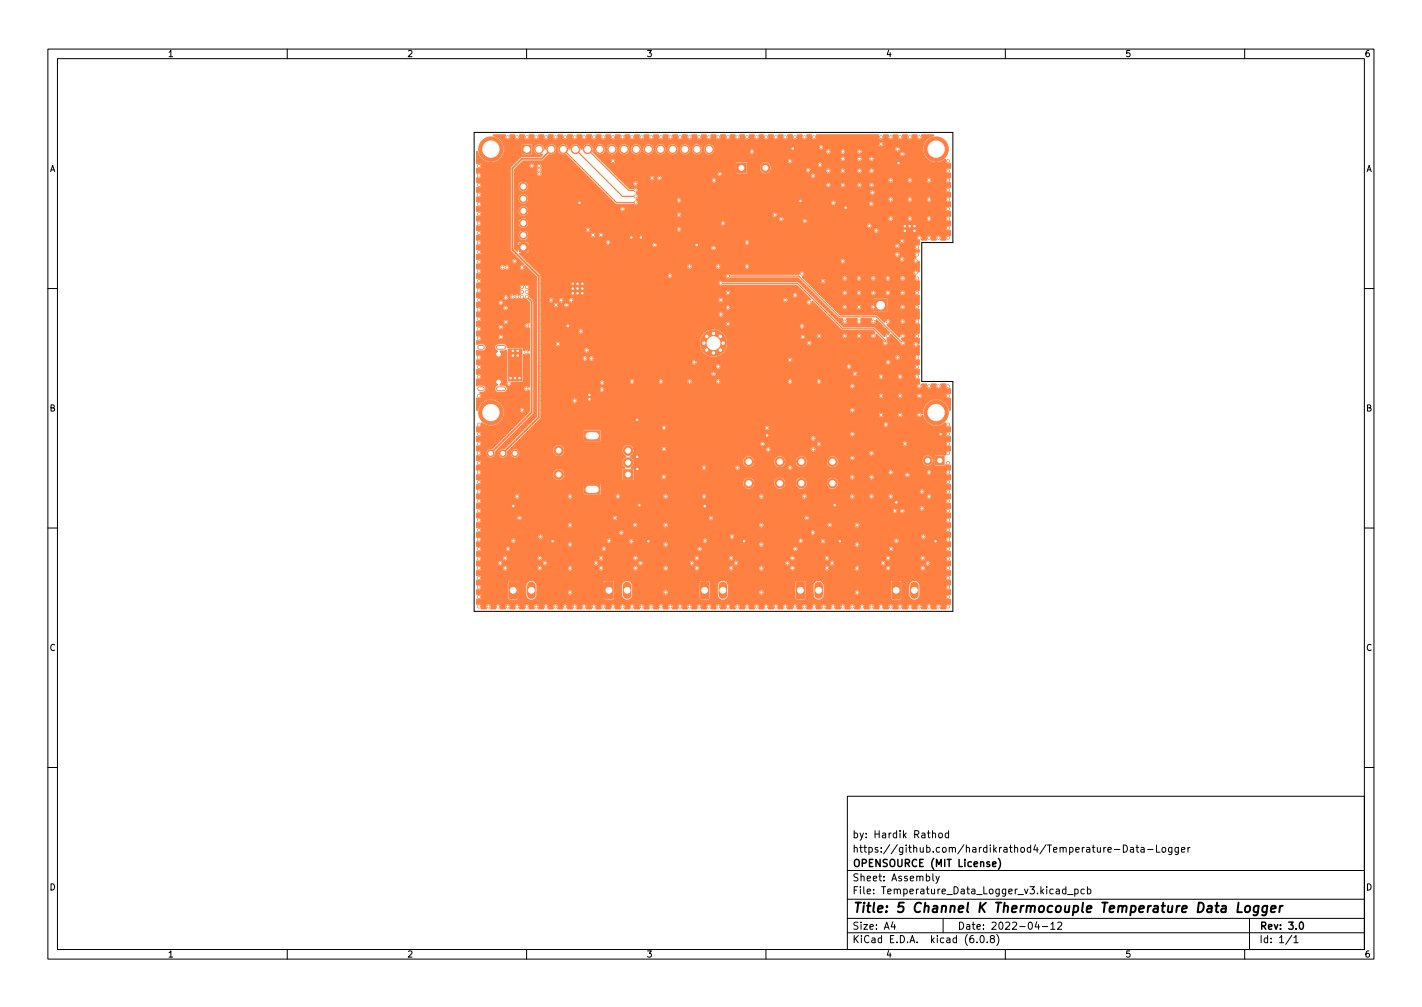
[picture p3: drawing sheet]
<svg xmlns="http://www.w3.org/2000/svg" width="297mm" height="210mm" viewBox="0 0 297 210" stroke-linecap="round" stroke-linejoin="round" font-family="sans-serif">
<defs><g id="words">
<text font-size="2.8" x="178" y="190.6">Title: 5 Channel K Thermocouple Temperature Data Logger</text>
<g font-size="2.1">
<text x="178" y="178">https://github.com/hardikrathod4/Temperature-Data-Logger</text>
<text x="178" y="175">by: Hardik Rathod</text>
<text x="178" y="184">Sheet: Assembly</text>
<text x="178" y="181">OPENSOURCE (MIT License)</text>
<text x="178" y="186.7">File: Temperature_Data_Logger_v3.kicad_pcb</text>
<text x="178" y="196.9">KiCad E.D.A. kicad (6.0.8)</text>
<text x="178" y="194.1">Size: A4</text>
<text x="200" y="194.1">Date: 2022-04-12</text>
<text x="263" y="194.1">Rev: 3.0</text>
<text x="263" y="196.9">Id: 1/1</text>
</g>
<g font-size="1.8">
<text x="35" y="11.9">1</text>
<text x="85" y="11.9">2</text>
<text x="135" y="11.9">3</text>
<text x="185" y="11.9">4</text>
<text x="235" y="11.9">5</text>
<text x="285" y="11.9">6</text>
<text x="10.3" y="35.9">A</text>
<text x="285.3" y="35.9">A</text>
<text x="10.3" y="85.9">B</text>
<text x="285.3" y="85.9">B</text>
<text x="10.3" y="135.9">C</text>
<text x="285.3" y="135.9">C</text>
<text x="10.3" y="185.9">D</text>
<text x="285.3" y="185.9">D</text>
<text x="35" y="199.9">1</text>
<text x="85" y="199.9">2</text>
<text x="135" y="199.9">3</text>
<text x="185" y="199.9">4</text>
<text x="235" y="199.9">5</text>
<text x="285" y="199.9">6</text>
</g>
</g></defs>
<g fill="#ff8040" stroke="#ff8040" stroke-width=".21">
<path d="M146.4 121.5l1.4-.1 .3 .2v3.2l-.2 .2h-1.4l-.2-.1z"/>
<path d="M195.4 95.2h1.8v1.8h-1.8z"/>
<path d="M153.9 34h2v2h-2z"/>
<path d="M108.5 50.8h1.7v1.7h-1.7z"/>
<path d="M106.4 121.5l1.4-.1 .3 .2v3.2l-.2 .2h-1.4l-.2-.1z"/>
<path d="M109.1 30.3h1.8v1.8h-1.8z"/>
<path d="M126.4 121.5l1.4-.1 .3 .2v3.2l-.2 .2h-1.4l-.2-.1z"/>
<path d="M182.7 62.5h2.5v2.5h-2.5z"/>
<path d="M166.4 121.5l1.4-.1 .3 .2v3.2l-.2 .2h-1.4l-.2-.1z"/>
<path d="M186.4 121.5l1.4-.1 .3 .2v3.2l-.2 .2h-1.4l-.2-.1z"/>
<path d="M130.2 98.1h2v2h-2z"/>
<path d="M122.1 90h3.2v2h-3.2z"/>
<path d="M122.1 101.2h3.2v2h-3.2z"/>
<path d="M106.2 72.9h2.8v6.6h-2.4l-.4-.1z"/>
<path d="M99.6 31.6l.2 .1a2.81 2.81 0 0 0 4.7 1.4 2.81 2.81 0 0 0-1.4-4.7l.1-.3h2.3l.1 .2a.58 .58 0 0 0 .1 .8 .58 .58 0 0 0 .8-.1 .58 .58 0 0 0 0-.8l1-.1 .1 .2a.58 .58 0 0 0 .1 .8 .58 .58 0 0 0 .8-.1 .58 .58 0 0 0 0-.8l1-.1 .1 .2a.58 .58 0 0 0 .1 .8 .58 .58 0 0 0 .8-.1 .58 .58 0 0 0 0-.8l1-.1 .1 .2a.58 .58 0 0 0 .1 .8 .58 .58 0 0 0 .8-.1 .58 .58 0 0 0 0-.8l1-.1 .1 .2a.58 .58 0 0 0 .1 .8 .58 .58 0 0 0 .8-.1 .58 .58 0 0 0 0-.8h1.1a.6 .6 0 0 0 0 .8 .6 .6 0 0 0 .9 0 .6 .6 0 0 0 0-.8l1-.1 .1 .2a.58 .58 0 0 0 .1 .8 .58 .58 0 0 0 .8-.1 .58 .58 0 0 0 0-.8l1-.1 .1 .2a.58 .58 0 0 0 .1 .8 .58 .58 0 0 0 .8-.1 .58 .58 0 0 0 0-.8l1-.1 .1 .2a.58 .58 0 0 0 .1 .8 .58 .58 0 0 0 .8-.1 .58 .58 0 0 0 0-.8l1-.1 .1 .2a.58 .58 0 0 0 .1 .8 .58 .58 0 0 0 .8-.1 .58 .58 0 0 0 0-.8l1-.1 .1 .2a.58 .58 0 0 0 .1 .8 .58 .58 0 0 0 .8-.1 .58 .58 0 0 0 0-.8l1-.1 .1 .2a.58 .58 0 0 0 .1 .8 .58 .58 0 0 0 .8-.1 .58 .58 0 0 0 0-.8l1-.1 .1 .2a.58 .58 0 0 0 .1 .8 .58 .58 0 0 0 .8-.1 .58 .58 0 0 0 0-.8l1-.1 .1 .2a.58 .58 0 0 0 .1 .8 .58 .58 0 0 0 .8-.1 .58 .58 0 0 0 0-.8l1-.1 .1 .2a.58 .58 0 0 0 .1 .8 .58 .58 0 0 0 .8-.1 .58 .58 0 0 0 0-.8l1-.1 .1 .2a.58 .58 0 0 0 .1 .8 .58 .58 0 0 0 .8-.1 .58 .58 0 0 0 0-.8l1-.1 .1 .2a.58 .58 0 0 0 .1 .8 .58 .58 0 0 0 .8-.1 .58 .58 0 0 0 0-.8l1-.1 .1 .2a.58 .58 0 0 0 .1 .8 .58 .58 0 0 0 .8-.1 .58 .58 0 0 0 0-.8l1-.1 .1 .2a.58 .58 0 0 0 .1 .8 .58 .58 0 0 0 .8-.1 .58 .58 0 0 0 0-.8l1-.1 .1 .2a.58 .58 0 0 0 .1 .8 .58 .58 0 0 0 .8-.1 .58 .58 0 0 0 0-.8l1-.1 .1 .2a.58 .58 0 0 0 .1 .8 .58 .58 0 0 0 .8-.1 .58 .58 0 0 0 0-.8l1-.1 .1 .2a.58 .58 0 0 0 .1 .8 .58 .58 0 0 0 .8-.1 .58 .58 0 0 0 0-.8h1.1a.6 .6 0 0 0 0 .8 .6 .6 0 0 0 .9 0 .6 .6 0 0 0 0-.8l1-.1 .1 .2a.58 .58 0 0 0 .1 .8 .58 .58 0 0 0 .8-.1 .58 .58 0 0 0 0-.8l1-.1 .1 .2a.58 .58 0 0 0 .1 .8 .58 .58 0 0 0 .8-.1 .58 .58 0 0 0 0-.8l1-.1 .1 .2a.58 .58 0 0 0 .1 .8 .58 .58 0 0 0 .8-.1 .58 .58 0 0 0 0-.8l1-.1 .1 .2a.58 .58 0 0 0 .1 .8 .58 .58 0 0 0 .8-.1 .58 .58 0 0 0 0-.8l1-.1 .1 .2a.58 .58 0 0 0 .1 .8 .58 .58 0 0 0 .8-.1 .58 .58 0 0 0 0-.8l1-.1 .1 .2a.58 .58 0 0 0 .1 .8 .58 .58 0 0 0 .8-.1 .58 .58 0 0 0 0-.8l1-.1 .1 .2a.58 .58 0 0 0 .1 .8 .58 .58 0 0 0 .8-.1 .58 .58 0 0 0 0-.8l1-.1 .1 .2a.58 .58 0 0 0 .1 .8 .58 .58 0 0 0 .8-.1 .58 .58 0 0 0 0-.8l1-.1 .1 .2a.58 .58 0 0 0 .1 .8 .58 .58 0 0 0 .8-.1 .58 .58 0 0 0 0-.8l1-.1 .1 .2a.58 .58 0 0 0 .1 .8 .58 .58 0 0 0 .8-.1 .58 .58 0 0 0 0-.8h13.1a.6 .6 0 0 0 0 .8 .6 .6 0 0 0 .9 0 .6 .6 0 0 0 0-.8l1-.1 .1 .2a.58 .58 0 0 0 .1 .8 .58 .58 0 0 0 .8-.1 .58 .58 0 0 0 0-.8l1-.1 .1 .2a.58 .58 0 0 0 .1 .8 .58 .58 0 0 0 .8-.1 .58 .58 0 0 0 0-.8l1-.1 .1 .2a.58 .58 0 0 0 .1 .8 .58 .58 0 0 0 .8-.1 .58 .58 0 0 0 0-.8l1-.1 .1 .2a.58 .58 0 0 0 .1 .8 .58 .58 0 0 0 .8-.1 .58 .58 0 0 0 0-.8l2.4-.1 .1 .3a2.83 2.83 0 0 0-1.9 4.1 2.83 2.83 0 0 0 4.4 .8 .68 .68 0 0 0 .2 .8 .68 .68 0 0 0 .8 0v1l-.1 .1a.58 .58 0 0 0-.8 .1 .58 .58 0 0 0 .1 .8 .58 .58 0 0 0 .8 0v1l-.1 .1a.58 .58 0 0 0-.8 .1 .58 .58 0 0 0 .1 .8 .58 .58 0 0 0 .8 0v1l-.1 .1a.58 .58 0 0 0-.8 .1 .58 .58 0 0 0 .1 .8 .58 .58 0 0 0 .8 0v1l-.1 .1a.58 .58 0 0 0-.8 .1 .58 .58 0 0 0 .1 .8 .58 .58 0 0 0 .8 0v1l-.1 .1a.58 .58 0 0 0-.8 .1 .58 .58 0 0 0 .1 .8 .58 .58 0 0 0 .8 0v1l-.1 .1a.58 .58 0 0 0-.8 .1 .58 .58 0 0 0 .1 .8 .58 .58 0 0 0 .8 0v1l-.1 .1a.58 .58 0 0 0-.8 .1 .58 .58 0 0 0 .1 .8 .58 .58 0 0 0 .8 0v1l-.1 .1a.6 .6 0 0 0-.8 .1 .6 .6 0 0 0 0 .8h-1l-.1-.1a.58 .58 0 0 0-.1-.8 .58 .58 0 0 0-.8 .1 .58 .58 0 0 0 0 .8h-1l-.1-.1a.58 .58 0 0 0-.1-.8 .58 .58 0 0 0-.8 .1 .58 .58 0 0 0 0 .8h-1l-.1-.1a.57 .57 0 0 0-.3-.9 .57 .57 0 0 0-.7 .5 .57 .57 0 0 0 .6 .6l-.1 .9-.1 .1a.59 .59 0 0 0-.9 .5 .59 .59 0 0 0 1 .4v.5l-.1 .1a.6 .6 0 0 0-.8 .2 .6 .6 0 0 0 .2 .9 .61 .61 0 0 0-.6 .5 .61 .61 0 0 0 .5 .7 .61 .61 0 0 0 .7-.5l.1 .2v2l-.2 .1a.56 .56 0 0 0-.9-.2 .56 .56 0 0 0 .3 .9l.1 .1a.61 .61 0 0 0-.2 .9 .61 .61 0 0 0 .9 .1v1.9l-.1 .2a.59 .59 0 0 0-.9 .5 .59 .59 0 0 0 1 .4v1.9l-.1 .2a.59 .59 0 0 0-.9 .5 .59 .59 0 0 0 1 .4v1.9l-.1 .2a.59 .59 0 0 0-.9 .5 .59 .59 0 0 0 1 .4v1.9l-.1 .2a.59 .59 0 0 0-.9 .5 .59 .59 0 0 0 1 .4v1l-.1 .2a.59 .59 0 0 0-.9-.3 .59 .59 0 0 0 0 .9 .59 .59 0 0 0 .9-.4l.1 .2v2a.6 .6 0 0 0-.9 0 .6 .6 0 0 0 .1 .9 .6 .6 0 0 0 .8 0v1l-.1 .1a.58 .58 0 0 0-.8 .1 .58 .58 0 0 0 .1 .8 .58 .58 0 0 0 .8 0v1l-.1 .1a.58 .58 0 0 0-.8 .1 .58 .58 0 0 0 .1 .8 .58 .58 0 0 0 .8 0l.1 1a.59 .59 0 0 0-.6 .7 .59 .59 0 0 0 .9 .3 .59 .59 0 0 0 .1-.9l1-.1 .1 .2a.58 .58 0 0 0 .1 .8 .58 .58 0 0 0 .8-.1 .58 .58 0 0 0 0-.8l1-.1 .1 .2a.58 .58 0 0 0 .1 .8 .58 .58 0 0 0 .8-.1 .58 .58 0 0 0 0-.8l1-.1 .1 .2a.6 .6 0 0 0 .1 .8 .6 .6 0 0 0 .8 0v1l-.1 .1a.58 .58 0 0 0-.8 .1 .58 .58 0 0 0 .1 .8 .58 .58 0 0 0 .8 0v2.5l-.2 .1v-.2a2.85 2.85 0 0 0-3.2-2.1 2.85 2.85 0 0 0-2.4 3h-.2a.56 .56 0 0 0-.9-.1 .56 .56 0 0 0 .2 .9 .56 .56 0 0 0 .8-.5h.1a2.95 2.95 0 0 0 4.8 1.6 .68 .68 0 0 0 .2 .8 .68 .68 0 0 0 .8 0v1l-.1 .1a.58 .58 0 0 0-.8 .1 .58 .58 0 0 0 .1 .8 .58 .58 0 0 0 .8 0v1l-.1 .1a.58 .58 0 0 0-.8 .1 .58 .58 0 0 0 .1 .8 .58 .58 0 0 0 .8 0v1l-.1 .1a.61 .61 0 0 0-.8 .1 .61 .61 0 0 0-.1 .7h-2.2l-.1 .2-.1 .8-.2-.1a1.15 1.15 0 0 0-1.8-.6 1.15 1.15 0 0 0 .2 1.9 1.15 1.15 0 0 0 1.6-1l.3 .1v.8l.1 .2h1.9l.4-.3 .4 .2 .5-.1v1.1a.6 .6 0 0 0-.9 0 .6 .6 0 0 0 .1 .9 .6 .6 0 0 0 .8 0v1l-.1 .1a.58 .58 0 0 0-.8 .1 .58 .58 0 0 0 .1 .8 .58 .58 0 0 0 .8 0v1l-.1 .1a.58 .58 0 0 0-.8 .1 .58 .58 0 0 0 .1 .8 .58 .58 0 0 0 .8 0v1l-.1 .1a.58 .58 0 0 0-.8 .1 .58 .58 0 0 0 .1 .8 .58 .58 0 0 0 .8 0v1l-.1 .1a.58 .58 0 0 0-.8 .1 .58 .58 0 0 0 .1 .8 .58 .58 0 0 0 .8 0v1l-.1 .1a.58 .58 0 0 0-.8 .1 .58 .58 0 0 0 .1 .8 .58 .58 0 0 0 .8 0v1l-.1 .1a.58 .58 0 0 0-.8 .1 .58 .58 0 0 0 .1 .8 .58 .58 0 0 0 .8 0v1l-.1 .1a.58 .58 0 0 0-.8 .1 .58 .58 0 0 0 .1 .8 .58 .58 0 0 0 .8 0v1l-.1 .1a.58 .58 0 0 0-.8 .1 .58 .58 0 0 0 .1 .8 .58 .58 0 0 0 .8 0v1l-.1 .1a.58 .58 0 0 0-.8 .1 .58 .58 0 0 0 .1 .8 .58 .58 0 0 0 .8 0v1l-.1 .1a.58 .58 0 0 0-.8 .1 .58 .58 0 0 0 .1 .8 .58 .58 0 0 0 .8 0v1l-.1 .1a.58 .58 0 0 0-.8 .1 .58 .58 0 0 0 .1 .8 .58 .58 0 0 0 .8 0v1l-.1 .1a.58 .58 0 0 0-.8 .1 .58 .58 0 0 0 .1 .8 .58 .58 0 0 0 .8 0v1l-.1 .1a.58 .58 0 0 0-.8 .1 .58 .58 0 0 0 .1 .8 .58 .58 0 0 0 .8 0v1l-.1 .1a.6 .6 0 0 0-.8 .1 .6 .6 0 0 0 0 .8h-1l-.1-.1a.58 .58 0 0 0-.1-.8 .58 .58 0 0 0-.8 .1 .58 .58 0 0 0 0 .8h-1l-.1-.1a.58 .58 0 0 0-.1-.8 .58 .58 0 0 0-.8 .1 .58 .58 0 0 0 0 .8h-1l-.1-.1a.58 .58 0 0 0-.1-.8 .58 .58 0 0 0-.8 .1 .58 .58 0 0 0 0 .8h-1l-.1-.1a.58 .58 0 0 0-.1-.8 .58 .58 0 0 0-.8 .1 .58 .58 0 0 0 0 .8h-1l-.1-.1a.58 .58 0 0 0-.1-.8 .58 .58 0 0 0-.8 .1 .58 .58 0 0 0 0 .8h-1l-.1-.1a.58 .58 0 0 0-.1-.8 .58 .58 0 0 0-.8 .1 .58 .58 0 0 0 0 .8h-1l-.1-.1a.58 .58 0 0 0-.1-.8 .58 .58 0 0 0-.8 .1 .58 .58 0 0 0 0 .8h-1l-.1-.1a.58 .58 0 0 0-.1-.8 .58 .58 0 0 0-.8 .1 .58 .58 0 0 0 0 .8h-1l-.1-.1a.58 .58 0 0 0-.1-.8 .58 .58 0 0 0-.8 .1 .58 .58 0 0 0 0 .8h-1l-.1-.1a.58 .58 0 0 0-.1-.8 .58 .58 0 0 0-.8 .1 .58 .58 0 0 0 0 .8h-1l-.1-.1a.58 .58 0 0 0-.1-.8 .58 .58 0 0 0-.8 .1 .58 .58 0 0 0 0 .8h-1l-.1-.1a.58 .58 0 0 0-.1-.8 .58 .58 0 0 0-.8 .1 .58 .58 0 0 0 0 .8h-1l-.1-.1a.58 .58 0 0 0-.1-.8 .58 .58 0 0 0-.8 .1 .58 .58 0 0 0 0 .8h-1l-.1-.1a.58 .58 0 0 0-.1-.8 .58 .58 0 0 0-.8 .1 .58 .58 0 0 0 0 .8h-1l-.1-.1a.58 .58 0 0 0-.1-.8 .58 .58 0 0 0-.8 .1 .58 .58 0 0 0 0 .8h-1l-.1-.1a.58 .58 0 0 0-.1-.8 .58 .58 0 0 0-.8 .1 .58 .58 0 0 0 0 .8h-1l-.1-.1a.58 .58 0 0 0-.1-.8 .58 .58 0 0 0-.8 .1 .58 .58 0 0 0 0 .8h-1l-.1-.1a.58 .58 0 0 0-.1-.8 .58 .58 0 0 0-.8 .1 .58 .58 0 0 0 0 .8h-1l-.1-.1a.58 .58 0 0 0-.1-.8 .58 .58 0 0 0-.8 .1 .58 .58 0 0 0 0 .8h-1l-.1-.1a.58 .58 0 0 0-.1-.8 .58 .58 0 0 0-.8 .1 .58 .58 0 0 0 0 .8h-1l-.1-.1a.58 .58 0 0 0-.1-.8 .58 .58 0 0 0-.8 .1 .58 .58 0 0 0 0 .8h-1l-.1-.1a.58 .58 0 0 0-.1-.8 .58 .58 0 0 0-.8 .1 .58 .58 0 0 0 0 .8h-1l-.1-.1a.58 .58 0 0 0-.1-.8 .58 .58 0 0 0-.8 .1 .58 .58 0 0 0 0 .8h-1l-.1-.1a.58 .58 0 0 0-.1-.8 .58 .58 0 0 0-.8 .1 .58 .58 0 0 0 0 .8h-1l-.1-.1a.58 .58 0 0 0-.1-.8 .58 .58 0 0 0-.8 .1 .58 .58 0 0 0 0 .8h-1l-.1-.1a.58 .58 0 0 0-.1-.8 .58 .58 0 0 0-.8 .1 .58 .58 0 0 0 0 .8h-1l-.1-.1a.58 .58 0 0 0-.1-.8 .58 .58 0 0 0-.8 .1 .58 .58 0 0 0 0 .8h-1l-.1-.1a.58 .58 0 0 0-.1-.8 .58 .58 0 0 0-.8 .1 .58 .58 0 0 0 0 .8h-1l-.1-.1a.58 .58 0 0 0-.1-.8 .58 .58 0 0 0-.8 .1 .58 .58 0 0 0 0 .8h-1l-.1-.1a.58 .58 0 0 0-.1-.8 .58 .58 0 0 0-.8 .1 .58 .58 0 0 0 0 .8h-1l-.1-.1a.58 .58 0 0 0-.1-.8 .58 .58 0 0 0-.8 .1 .58 .58 0 0 0 0 .8h-1l-.1-.1a.58 .58 0 0 0-.1-.8 .58 .58 0 0 0-.8 .1 .58 .58 0 0 0 0 .8h-1l-.1-.1a.58 .58 0 0 0-.1-.8 .58 .58 0 0 0-.8 .1 .58 .58 0 0 0 0 .8h-1l-.1-.1a.58 .58 0 0 0-.1-.8 .58 .58 0 0 0-.8 .1 .58 .58 0 0 0 0 .8h-1l-.1-.1a.58 .58 0 0 0-.1-.8 .58 .58 0 0 0-.8 .1 .58 .58 0 0 0 0 .8h-1l-.1-.1a.58 .58 0 0 0-.1-.8 .58 .58 0 0 0-.8 .1 .58 .58 0 0 0 0 .8h-1l-.1-.1a.58 .58 0 0 0-.1-.8 .58 .58 0 0 0-.8 .1 .58 .58 0 0 0 0 .8h-1l-.1-.1a.58 .58 0 0 0-.1-.8 .58 .58 0 0 0-.8 .1 .58 .58 0 0 0 0 .8h-1l-.1-.1a.58 .58 0 0 0-.1-.8 .58 .58 0 0 0-.8 .1 .58 .58 0 0 0 0 .8h-1l-.1-.1a.58 .58 0 0 0-.1-.8 .58 .58 0 0 0-.8 .1 .58 .58 0 0 0 0 .8h-1l-.1-.1a.58 .58 0 0 0-.1-.8 .58 .58 0 0 0-.8 .1 .58 .58 0 0 0 0 .8h-1l-.1-.1a.58 .58 0 0 0-.1-.8 .58 .58 0 0 0-.8 .1 .58 .58 0 0 0 0 .8h-1l-.1-.1a.58 .58 0 0 0-.1-.8 .58 .58 0 0 0-.8 .1 .58 .58 0 0 0 0 .8h-1l-.1-.1a.58 .58 0 0 0-.1-.8 .58 .58 0 0 0-.8 .1 .58 .58 0 0 0 0 .8h-1l-.1-.1a.58 .58 0 0 0-.1-.8 .58 .58 0 0 0-.8 .1 .58 .58 0 0 0 0 .8h-1l-.1-.1a.58 .58 0 0 0-.1-.8 .58 .58 0 0 0-.8 .1 .58 .58 0 0 0 0 .8h-1l-.1-.1a.58 .58 0 0 0-.1-.8 .58 .58 0 0 0-.8 .1 .58 .58 0 0 0 0 .8h-1l-.1-.1a.58 .58 0 0 0-.1-.8 .58 .58 0 0 0-.8 .1 .58 .58 0 0 0 0 .8h-1l-.1-.1a.6 .6 0 0 0-.1-.8 .6 .6 0 0 0-.8 0l-.1-1 .2-.1a.58 .58 0 0 0 .8-.1 .58 .58 0 0 0-.1-.8 .58 .58 0 0 0-.8 0l-.1-1 .2-.1a.58 .58 0 0 0 .8-.1 .58 .58 0 0 0-.1-.8 .58 .58 0 0 0-.8 0l-.1-.5h6.5v3.1l.3 .4h1.8l.2-.3v-.7h1.6v.2a1.15 1.15 0 0 0 1.2 .9 1.15 1.15 0 0 0 1.1-1.1v-.5h6.3a.56 .56 0 0 0 .8 .5 .56 .56 0 0 0 .1-.9 .56 .56 0 0 0-.9 .2v.2h-6.3l-.1-1.6-.2-.4h14.1v3.1l.3 .4h1.8l.2-.3v-.7h1.6v.2a1.15 1.15 0 0 0 1.2 .9 1.15 1.15 0 0 0 1.1-1.1v-.5h6.3a.56 .56 0 0 0 .8 .5 .56 .56 0 0 0 .1-.9 .56 .56 0 0 0-.9 .2v.2h-6.3l-.1-1.6-.2-.4h14.1v3.1l.3 .4h1.8l.2-.3v-.7h1.6v.2a1.15 1.15 0 0 0 1.2 .9 1.15 1.15 0 0 0 1.1-1.1v-.5h6.3a.56 .56 0 0 0 .8 .5 .56 .56 0 0 0 .1-.9 .56 .56 0 0 0-.9 .2v.2h-6.3l-.1-1.6-.2-.4h14.1v3.1l.3 .4h1.8l.2-.3v-.7h1.6v.2a1.15 1.15 0 0 0 1.2 .9 1.15 1.15 0 0 0 1.1-1.1v-.5h6.3a.56 .56 0 0 0 .8 .5 .56 .56 0 0 0 .1-.9 .56 .56 0 0 0-.9 .2v.2h-6.3l-.1-1.6-.2-.4h14.1v3.1l.3 .4h1.8l.2-.3v-.7h1.6v.2a1.15 1.15 0 0 0 1.2 .9 1.15 1.15 0 0 0 1.1-1.1l-.1-2.1a1.15 1.15 0 0 0-1.2-.9 1.15 1.15 0 0 0-1 1.1v1.9h-1.6v-2.6l-.3-.4h-1.6l-.4 .5h-14.1a1.15 1.15 0 0 0-1.2-.5 1.15 1.15 0 0 0-.8 1.1v1.9h-1.6v-2.6l-.3-.4h-1.6l-.4 .5h-14.1a1.15 1.15 0 0 0-1.2-.5 1.15 1.15 0 0 0-.8 1.1v1.9h-1.6v-2.6l-.3-.4h-1.6l-.4 .5h-14.1a1.15 1.15 0 0 0-1.2-.5 1.15 1.15 0 0 0-.8 1.1v1.9h-1.6v-2.6l-.3-.4h-1.6l-.4 .5-14.1-.1a1.15 1.15 0 0 0-1.3-.3 1.15 1.15 0 0 0-.7 1v1.9h-1.6v-2.6l-.3-.4h-1.6l-.4 .5h-6.5v-.5l.2-.1a.58 .58 0 0 0 .8-.1 .58 .58 0 0 0-.1-.8 .58 .58 0 0 0-.8 0l-.1-1 .2-.1a.57 .57 0 0 0 .6 0 .57 .57 0 0 0 .3-.5h4.4v.2a.56 .56 0 0 0 .6 .4 .56 .56 0 0 0 .5-.6h6.1v.2a.55 .55 0 0 0 .6 .4 .55 .55 0 0 0 .5-.5h5.2v.1a.55 .55 0 0 0 .6 .4 .55 .55 0 0 0 .5-.6h5.4v.2a.56 .56 0 0 0 .6 .4 .56 .56 0 0 0 .5-.6h6.1v.2a.55 .55 0 0 0 .6 .4 .55 .55 0 0 0 .5-.5h5.2v.1a.55 .55 0 0 0 .6 .4 .55 .55 0 0 0 .5-.6h5.4v.2a.56 .56 0 0 0 .6 .4 .56 .56 0 0 0 .5-.6h6.1v.2a.55 .55 0 0 0 .6 .4 .55 .55 0 0 0 .5-.5h5.2v.1a.55 .55 0 0 0 .6 .4 .55 .55 0 0 0 .5-.6h5.4v.2a.56 .56 0 0 0 .6 .4 .56 .56 0 0 0 .5-.6h6.1v.2a.55 .55 0 0 0 .6 .4 .55 .55 0 0 0 .5-.5h5.2v.1a.55 .55 0 0 0 .6 .4 .55 .55 0 0 0 .5-.6h5.4v.2a.56 .56 0 0 0 .6 .4 .56 .56 0 0 0 .5-.6h6.1v.2a.56 .56 0 0 0 .9 .3 .56 .56 0 0 0-.1-1 .56 .56 0 0 0-.8 .5h-6.1v-.1a.56 .56 0 0 0-.6-.4 .56 .56 0 0 0-.5 .5h-5.4v-.1a.56 .56 0 0 0-.6-.4 .56 .56 0 0 0-.5 .6l-5.2-.1a.56 .56 0 0 0-.6-.5 .56 .56 0 0 0-.5 .5h-6.1v-.1a.56 .56 0 0 0-.6-.4 .56 .56 0 0 0-.5 .5h-5.4v-.1a.56 .56 0 0 0-.6-.4 .56 .56 0 0 0-.5 .6l-5.2-.1a.56 .56 0 0 0-.6-.5 .56 .56 0 0 0-.5 .5h-6.1v-.1a.56 .56 0 0 0-.6-.4 .56 .56 0 0 0-.5 .5h-5.4v-.1a.56 .56 0 0 0-.6-.4 .56 .56 0 0 0-.5 .6l-5.2-.1a.56 .56 0 0 0-.6-.5 .56 .56 0 0 0-.5 .5h-6.1v-.1a.56 .56 0 0 0-.6-.4 .56 .56 0 0 0-.5 .5h-5.4v-.1a.56 .56 0 0 0-.6-.4 .56 .56 0 0 0-.5 .6l-5.2-.1a.56 .56 0 0 0-.6-.5 .56 .56 0 0 0-.5 .5h-6.1v-.1a.56 .56 0 0 0-.6-.4 .56 .56 0 0 0-.5 .5h-4.4v-.1a.79 .79 0 0 0-1-.4l-.1-.5h4.4l.1 .1a.56 .56 0 0 0 .6 .4 .56 .56 0 0 0 .4-.5h8.2l.1 .1a.56 .56 0 0 0 .6 .4 .56 .56 0 0 0 .4-.5h9.6l.1 .1a.56 .56 0 0 0 .6 .4 .56 .56 0 0 0 .4-.5h8.2l.1 .1a.56 .56 0 0 0 .6 .4 .56 .56 0 0 0 .4-.5h9.6l.1 .1a.56 .56 0 0 0 .6 .4 .56 .56 0 0 0 .4-.5h8.2l.1 .1a.56 .56 0 0 0 .6 .4 .56 .56 0 0 0 .4-.5h9.6l.1 .1a.56 .56 0 0 0 .6 .4 .56 .56 0 0 0 .4-.5h8.2l.1 .1a.56 .56 0 0 0 .6 .4 .56 .56 0 0 0 .4-.5h9.6l.1 .1a.55 .55 0 0 0 .5 .5 .55 .55 0 0 0 .5-.6h8.2l.1 .2a.56 .56 0 0 0 .8 .3 .56 .56 0 0 0-.1-1 .56 .56 0 0 0-.8 .5h-8.2a.56 .56 0 0 0-.5-.6 .56 .56 0 0 0-.6 .6h-9.6v-.1a.56 .56 0 0 0-.6-.5 .56 .56 0 0 0-.5 .6h-8.2v-.1a.56 .56 0 0 0-.6-.5 .56 .56 0 0 0-.5 .6h-9.6v-.1a.56 .56 0 0 0-.6-.5 .56 .56 0 0 0-.5 .6h-8.2v-.1a.56 .56 0 0 0-.6-.5 .56 .56 0 0 0-.5 .6h-9.6v-.1a.56 .56 0 0 0-.6-.5 .56 .56 0 0 0-.5 .6h-8.2v-.1a.56 .56 0 0 0-.6-.5 .56 .56 0 0 0-.5 .6h-9.6v-.1a.56 .56 0 0 0-.6-.5 .56 .56 0 0 0-.5 .6h-8.2v-.1a.56 .56 0 0 0-.6-.5 .56 .56 0 0 0-.5 .6h-4.4l.1-.5h.1a.55 .55 0 0 0 .7 0 .55 .55 0 0 0 .2-.6h4.4v.2a.56 .56 0 0 0 .6 .4 .56 .56 0 0 0 .5-.6h6.1v.2a.56 .56 0 0 0 .6 .4 .56 .56 0 0 0 .5-.6h11.7v.2a.56 .56 0 0 0 .6 .4 .56 .56 0 0 0 .5-.6h6.1v.2a.56 .56 0 0 0 .6 .4 .56 .56 0 0 0 .5-.6h11.7v.2a.56 .56 0 0 0 .6 .4 .56 .56 0 0 0 .5-.6h6.1v.2a.56 .56 0 0 0 .6 .4 .56 .56 0 0 0 .5-.6h11.7v.2a.56 .56 0 0 0 .6 .4 .56 .56 0 0 0 .5-.6h6.1v.2a.56 .56 0 0 0 .6 .4 .56 .56 0 0 0 .5-.6h11.7v.2a.56 .56 0 0 0 .6 .4 .56 .56 0 0 0 .5-.6h6.1v.2a.56 .56 0 0 0 .9 .3 .56 .56 0 0 0-.1-1 .56 .56 0 0 0-.8 .5h-6.1v-.1a.56 .56 0 0 0-.6-.4 .56 .56 0 0 0-.5 .5h-11.7v-.1a.56 .56 0 0 0-.6-.4 .56 .56 0 0 0-.5 .5h-6.1v-.1a.56 .56 0 0 0-.6-.4 .56 .56 0 0 0-.5 .5h-11.7v-.1a.56 .56 0 0 0-.6-.4 .56 .56 0 0 0-.5 .5h-6.1v-.1a.56 .56 0 0 0-.6-.4 .56 .56 0 0 0-.5 .5h-11.7v-.1a.56 .56 0 0 0-.6-.4 .56 .56 0 0 0-.5 .5h-6.1v-.1a.56 .56 0 0 0-.6-.4 .56 .56 0 0 0-.5 .5h-11.7v-.1a.56 .56 0 0 0-.6-.4 .56 .56 0 0 0-.5 .5h-6.1v-.1a.56 .56 0 0 0-.6-.4 .56 .56 0 0 0-.5 .5h-4.4a.79 .79 0 0 0-1-.4l-.1-.9 .2-.1a.55 .55 0 0 0 .6 0 .55 .55 0 0 0 .3-.5h5v.1a.56 .56 0 0 0 .6 .4 .56 .56 0 0 0 .5-.5h18.9v.1a.56 .56 0 0 0 .6 .4 .56 .56 0 0 0 .5-.5h18.9v.1a.56 .56 0 0 0 .6 .4 .56 .56 0 0 0 .5-.5h18.9v.1a.56 .56 0 0 0 .6 .4 .56 .56 0 0 0 .5-.5h18.9v.1a.56 .56 0 0 0 .9 .3 .56 .56 0 0 0-.1-.9 .56 .56 0 0 0-.8 .5h-18.9v-.1a.56 .56 0 0 0-.6-.5 .56 .56 0 0 0-.5 .6h-18.9v-.1a.56 .56 0 0 0-.6-.5 .56 .56 0 0 0-.5 .6h-18.9v-.1a.56 .56 0 0 0-.6-.5 .56 .56 0 0 0-.5 .6h-18.9v-.1a.56 .56 0 0 0-.6-.5 .56 .56 0 0 0-.5 .6l-5-.1a.79 .79 0 0 0-1-.4l-.1-.4h19v.1a.56 .56 0 0 0 .6 .4 .56 .56 0 0 0 .5-.5h18.9v.1a.56 .56 0 0 0 .6 .4 .56 .56 0 0 0 .5-.5h18.9v.1a.56 .56 0 0 0 .6 .4 .56 .56 0 0 0 .5-.5h18.9v.1a.56 .56 0 0 0 .9 .3 .56 .56 0 0 0-.1-.9 .56 .56 0 0 0-.8 .5h-18.9v-.2a.56 .56 0 0 0-.6-.4 .56 .56 0 0 0-.5 .6h-18.9v-.2a.56 .56 0 0 0-.6-.4 .56 .56 0 0 0-.5 .6h-18.9v-.2a.56 .56 0 0 0-.6-.4 .56 .56 0 0 0-.5 .6h-19l.1-.6h.1a.55 .55 0 0 0 .8-.2h6.2v.1a.56 .56 0 0 0 .6 .4 .56 .56 0 0 0 .5-.5h18.9v.1a.55 .55 0 0 0 .5 .5 .55 .55 0 0 0 .6-.5h3.5l.1 .2a.55 .55 0 0 0 .6 .4 .55 .55 0 0 0 .4-.7h14.3v.1a.56 .56 0 0 0 .6 .4 .56 .56 0 0 0 .5-.5h18.9v.1a.55 .55 0 0 0 .6 .5 .55 .55 0 0 0 .5-.5h3.5l.1 .1a.55 .55 0 0 0 .6 .4 .55 .55 0 0 0 .4-.6h14.3v.1a.56 .56 0 0 0 .9 .3 .56 .56 0 0 0-.1-.9 .56 .56 0 0 0-.8 .5h-14.3a.56 .56 0 0 0-.6-.5 .56 .56 0 0 0-.5 .6l-3.5-.1a.56 .56 0 0 0-.6-.6 .56 .56 0 0 0-.5 .6h-18.9v-.1a.56 .56 0 0 0-.6-.5 .56 .56 0 0 0-.5 .6h-14.3v-.1a.56 .56 0 0 0-.7-.3 .56 .56 0 0 0-.4 .5h-3.5a.56 .56 0 0 0-.5-.7 .56 .56 0 0 0-.6 .6h-18.9v-.1a.56 .56 0 0 0-.6-.5 .56 .56 0 0 0-.5 .6h-6.2l.1-.1a.61 .61 0 0 0-.3-.6 .61 .61 0 0 0-.7 0l-.1-.2h12.8a.56 .56 0 0 0 .6 .6 .56 .56 0 0 0 .5-.6h38.9l.1 .2a.56 .56 0 0 0 .6 .4 .56 .56 0 0 0 .4-.6h38.9l.1 .2a.56 .56 0 0 0 .8 .3 .56 .56 0 0 0-.1-1 .56 .56 0 0 0-.8 .5h-38.9v-.1a.56 .56 0 0 0-.6-.4 .56 .56 0 0 0-.5 .5h-38.9v-.1a.56 .56 0 0 0-.6-.4 .56 .56 0 0 0-.5 .5h-12.8v-.8l.2-.1 .3 .1h29.2l.1 .1a.56 .56 0 0 0 .6 .4 .56 .56 0 0 0 .4-.5h38.9l.1 .1a.56 .56 0 0 0 .8 .3 .56 .56 0 0 0-.1-.9 .56 .56 0 0 0-.8 .5h-38.9v-.1a.56 .56 0 0 0-.6-.5 .56 .56 0 0 0-.5 .6h-29.1h.1a.58 .58 0 0 0 .3-.9 .58 .58 0 0 0-.9-.1l-.1-.6h19a.55 .55 0 0 0 .6 .6 .55 .55 0 0 0 .5-.6h12.5l.1 .1a.55 .55 0 0 0 .5 .5 .55 .55 0 0 0 .5-.6h5.3v.2a.56 .56 0 0 0 .6 .4 .56 .56 0 0 0 .5-.6h18.9v.2a.55 .55 0 0 0 .6 .4 .55 .55 0 0 0 .5-.6h13.2v.1a.55 .55 0 0 0 .6 .5 .55 .55 0 0 0 .5-.6h4.6v.2a.56 .56 0 0 0 .9 .3 .56 .56 0 0 0-.1-1 .56 .56 0 0 0-.8 .5h-4.6a.56 .56 0 0 0-.6-.6 .56 .56 0 0 0-.5 .6l-13.2-.1a.56 .56 0 0 0-.6-.4 .56 .56 0 0 0-.5 .5h-18.9v-.1a.56 .56 0 0 0-.6-.4 .56 .56 0 0 0-.5 .5h-5.3a.56 .56 0 0 0-.5-.6 .56 .56 0 0 0-.6 .6l-12.5-.1a.56 .56 0 0 0-.6-.4 .56 .56 0 0 0-.5 .5h-19l.1-.5a.58 .58 0 0 0 .9-.1 .58 .58 0 0 0-.2-.9h7.7v.2a.56 .56 0 0 0 .6 .4 .56 .56 0 0 0 .5-.6h18.8l.1 .2a.55 .55 0 0 0 .6 .4 .55 .55 0 0 0 .4-.5h18.9v.1a.55 .55 0 0 0 .7 .4 .55 .55 0 0 0 .4-.6h18.9l.1 .2a.56 .56 0 0 0 .8 .3 .56 .56 0 0 0-.1-1 .56 .56 0 0 0-.8 .5h-18.9v-.1a.56 .56 0 0 0-.6-.4 .56 .56 0 0 0-.5 .6l-18.9-.1a.56 .56 0 0 0-.5-.5 .56 .56 0 0 0-.6 .5h-18.8l-.1-.1a.56 .56 0 0 0-.6-.4 .56 .56 0 0 0-.4 .5h-8l-.3 .1-.2-.1v-.9l.2-.1a.57 .57 0 0 0 .6 0 .57 .57 0 0 0 .3-.5h85.8v.2a.55 .55 0 0 0 .6 .4 .55 .55 0 0 0 .5-.5h.4l.1 .1a.56 .56 0 0 0 .8 .3 .56 .56 0 0 0-.1-.9 .56 .56 0 0 0-.8 .5h-.4l-.1-.3-.2-.3h4.8a.56 .56 0 0 0 .8 .6 .56 .56 0 0 0 .1-1 .56 .56 0 0 0-.9 .3v.1h-4.8a.55 .55 0 0 0-.8 .5h-85.8v-.1a.79 .79 0 0 0-1-.4v-1a.6 .6 0 0 0 .8 0 .6 .6 0 0 0 0-.9 .6 .6 0 0 0-.8 0l-.1-.6h8a.56 .56 0 0 0 .5 .6 .56 .56 0 0 0 .6-.6h9.9v.2a.56 .56 0 0 0 .6 .4 .56 .56 0 0 0 .5-.6h8.9v.2a.56 .56 0 0 0 .6 .4 .56 .56 0 0 0 .5-.6h8.9v.2a.56 .56 0 0 0 .6 .4 .56 .56 0 0 0 .5-.6h6.9v.2a.56 .56 0 0 0 .6 .4 .56 .56 0 0 0 .5-.6h10.9v.2a.56 .56 0 0 0 .6 .4 .56 .56 0 0 0 .5-.6h7.9v.2a.56 .56 0 0 0 .6 .4 .56 .56 0 0 0 .5-.6h8.9v.2a.56 .56 0 0 0 .6 .4 .56 .56 0 0 0 .5-.6h2.9v.2a.56 .56 0 0 0 .6 .4 .56 .56 0 0 0 .5-.6h2.9v.2a.56 .56 0 0 0 .6 .4 .56 .56 0 0 0 .5-.6h6.9v.2a.56 .56 0 0 0 .9 .3 .56 .56 0 0 0-.1-1 .56 .56 0 0 0-.8 .5h-6.9v-.1a.56 .56 0 0 0-.6-.4 .56 .56 0 0 0-.5 .5h-2.9v-.1a.56 .56 0 0 0-.6-.4 .56 .56 0 0 0-.5 .5h-2.9v-.1a.56 .56 0 0 0-.6-.4 .56 .56 0 0 0-.5 .5h-8.9v-.1a.56 .56 0 0 0-.6-.4 .56 .56 0 0 0-.5 .5h-7.9v-.1a.56 .56 0 0 0-.6-.4 .56 .56 0 0 0-.5 .5h-10.9v-.1a.56 .56 0 0 0-.6-.4 .56 .56 0 0 0-.5 .5h-6.9v-.1a.56 .56 0 0 0-.6-.4 .56 .56 0 0 0-.5 .5h-8.9v-.1a.56 .56 0 0 0-.6-.4 .56 .56 0 0 0-.5 .5h-8.9l-.2-.4h2.4l.3 .2h3.2l.2-.1v-.7h66.5v.2a.56 .56 0 0 0 .9 .3 .56 .56 0 0 0-.1-1 .56 .56 0 0 0-.8 .5h-66.5v-1.4l-.1-.3h-3.3l-.3 .3v2h-2.5a.56 .56 0 0 0-.8 .4h-9.9v-.1a.56 .56 0 0 0-.6-.4 .56 .56 0 0 0-.5 .5h-8l.1-.5a.6 .6 0 0 0 .8 0 .6 .6 0 0 0 0-.9 .6 .6 0 0 0-.8 0l-.1-1 .2-.1a.57 .57 0 0 0 .8-.2h54.6l.1 .2a1.26 1.26 0 0 0 1.3 1 1.26 1.26 0 0 0 1.1-1.2h4l.1 .2a1.26 1.26 0 0 0 1.3 1 1.26 1.26 0 0 0 1.1-1.2h2l.1 .2a1.26 1.26 0 0 0 1.3 1 1.26 1.26 0 0 0 1.1-1.2h4l.1 .2a1.25 1.25 0 0 0 1.3 1 1.25 1.25 0 0 0 1.1-1.2 1.25 1.25 0 0 0-1.1-1.3h3.5v.2a.56 .56 0 0 0 .6 .4 .56 .56 0 0 0 .5-.6h2.9v.2a.56 .56 0 0 0 .9 .3 .56 .56 0 0 0-.1-1 .56 .56 0 0 0-.8 .5h-2.9v-.1a.56 .56 0 0 0-.6-.4 .56 .56 0 0 0-.5 .5l-3.8 .1-.8 .4-.3 .8h-4a1.26 1.26 0 0 0-1.2-1.3 1.26 1.26 0 0 0-1.3 1.3h-2v-.2a1.26 1.26 0 0 0-1.3-1.1 1.26 1.26 0 0 0-1.2 1.3h-4v-.2a1.26 1.26 0 0 0-1.3-1.1 1.26 1.26 0 0 0-1.2 1.3h-54.6l.1-.1a.61 .61 0 0 0-.3-.6 .61 .61 0 0 0-.7 0l-.1-1 .2-.1 .3 .1 .4-.1h15a1.26 1.26 0 0 0 1.9 1.1 1.26 1.26 0 0 0 .1-2.1 1.26 1.26 0 0 0-1.9 .8l-.1 .2h-15a.59 .59 0 0 0 0-.8 .59 .59 0 0 0-.8-.1l-.1-1 .2-.1a.56 .56 0 0 0 .6 0 .56 .56 0 0 0 .3-.5h29.3l.2 .6 .4 .5-.4 .1-.2 .3v2l.2 .2h2.2l.1-.1v-.7h5.7a.56 .56 0 0 0 .8 .6 .56 .56 0 0 0 .1-1 .56 .56 0 0 0-.9 .3v.1h-5.7v-.9h53.1a.55 .55 0 0 0 .8 .5h2.7v.2a.55 .55 0 0 0 .9 .3 .55 .55 0 0 0-.1-1h3.7v.2a.56 .56 0 0 0 .9 .3 .56 .56 0 0 0-.1-1 .56 .56 0 0 0-.8 .5h-4l-.4 .2-.1 .3h-2.7a.55 .55 0 0 0 0-.9 .55 .55 0 0 0-.8 .4h-53.1v-.6l-.5-.3 14.6-.1a.56 .56 0 0 0 .5 .6 .56 .56 0 0 0 .6-.6h5.9v.2a.56 .56 0 0 0 .9 .3 .56 .56 0 0 0-.1-1 .56 .56 0 0 0-.8 .5h-5.9v-.1a.56 .56 0 0 0-.6-.4 .56 .56 0 0 0-.5 .5h-14.6l.5-.6v-.6h22.7a1.26 1.26 0 0 0 1.3 1.3 1.26 1.26 0 0 0 1.2-1.3h4l.1 .4a1.26 1.26 0 0 0 1.3 .8h1.5v.2a.56 .56 0 0 0 .9 .3 .56 .56 0 0 0-.1-1 .56 .56 0 0 0-.8 .5h-1.5h.1a1.25 1.25 0 0 0 1-1.2h2l.1 .4a1.25 1.25 0 0 0 1.4 .8 1.25 1.25 0 0 0 1-1.2h4l.1 .4a1.25 1.25 0 0 0 1.8 .7 1.25 1.25 0 0 0 .4-1.9h2.6v.2a.56 .56 0 0 0 .9 .3 .56 .56 0 0 0-.1-1 .56 .56 0 0 0-.8 .5h-2.6a1.26 1.26 0 0 0-1.4-.4 1.26 1.26 0 0 0-.9 1.2h-4v-.2a1.26 1.26 0 0 0-1.3-1.1 1.26 1.26 0 0 0-1.2 1.3h-2v-.2a1.26 1.26 0 0 0-1.3-1.1 1.26 1.26 0 0 0-1.2 1.3h-4v-.2a1.26 1.26 0 0 0-1.3-1.1 1.26 1.26 0 0 0-1.2 1.3h-22.7l-.2-.6-.6-.5 .7-.7h49.2a.56 .56 0 0 0 .8 .6 .56 .56 0 0 0 .1-1 .56 .56 0 0 0-.9 .3v.1h-49.2l.1-.9h5.7l.1 .2a.55 .55 0 0 0 .5 .4 .55 .55 0 0 0 .5-.5h20.7l.1 .2a.56 .56 0 0 0 .6 .4 .56 .56 0 0 0 .4-.6h8.3l.1 .2a.56 .56 0 0 0 .8 .3 .56 .56 0 0 0-.1-1 .56 .56 0 0 0-.8 .5h-8.3v-.1a.56 .56 0 0 0-.6-.4 .56 .56 0 0 0-.5 .5l-20.7-.1a.56 .56 0 0 0-.5-.5 .56 .56 0 0 0-.6 .5h-5.7a1.28 1.28 0 0 0-2.1-.5 1.28 1.28 0 0 0 .4 2.1l-.6 .7-.2 .6-29.3-.1a.79 .79 0 0 0-1-.4l-.1-.9 .2-.1a.55 .55 0 0 0 .9-.5h.9a.97 .97 0 0 0 1 1 .97 .97 0 0 0 1-1h.6a.97 .97 0 0 0 .9 1 .97 .97 0 0 0 1-1h.6a.97 .97 0 0 0 1.3 1 .97 .97 0 0 0 .5-1.5h7l.1 .2a1.26 1.26 0 0 0 1.9 .8 1.26 1.26 0 0 0-.1-2.1 1.26 1.26 0 0 0-1.9 1.1h-7l-.1-.1a.98 .98 0 0 0-1.1-.3 .98 .98 0 0 0-.6 .9h-.6v-.2l1.6-1.7h51.1l.1 .1a.55 .55 0 0 0 .5 .5 .55 .55 0 0 0 .5-.6h10.7v.2a.55 .55 0 0 0 .7 .4 .55 .55 0 0 0 .4-.7h16.9v.2a.56 .56 0 0 0 .9 .3 .56 .56 0 0 0-.1-1 .56 .56 0 0 0-.8 .5h-16.9a.56 .56 0 0 0-.6-.4 .56 .56 0 0 0-.5 .5h-10.7a.56 .56 0 0 0-.5-.6 .56 .56 0 0 0-.6 .6h-51.1l.7-.7h13.5l.3 .2h3.2l.2-.1v-.6h43.8a.56 .56 0 0 0 .8 .6 .56 .56 0 0 0 .1-1 .56 .56 0 0 0-.8 .3l-.1 .1h-43.8v-.9h52a.56 .56 0 0 0 .8 .6 .56 .56 0 0 0 .1-1 .56 .56 0 0 0-.9 .3v.1h-52v-.6l-.1-.3h-3.3l-.3 .3v2h-13.5l2.7-2.7h27.1a.55 .55 0 0 0 .6 .6 .55 .55 0 0 0 .5-.6h20.5v.2a.56 .56 0 0 0 .9 .3 .56 .56 0 0 0-.1-1 .56 .56 0 0 0-.8 .5h-20.5a.56 .56 0 0 0-.5-.6 .56 .56 0 0 0-.6 .6h-27.1l.7-.7h72.8v.2a.56 .56 0 0 0 .9 .3 .56 .56 0 0 0-.1-1 .56 .56 0 0 0-.8 .5h-72.8l1.2-1.2 .1-.8h70.5v.2a.56 .56 0 0 0 .6 .4 .56 .56 0 0 0 .5-.6h2.9v.2a.56 .56 0 0 0 .9 .3 .56 .56 0 0 0-.1-1 .56 .56 0 0 0-.8 .5h-2.9v-.1a.56 .56 0 0 0-.6-.4 .56 .56 0 0 0-.5 .5h-70.5v-1h64.5v.2a.56 .56 0 0 0 .9 .3 .56 .56 0 0 0-.1-1 .56 .56 0 0 0-.8 .5h-64.5v-2h6.5v.2a.56 .56 0 0 0 .9 .3 .56 .56 0 0 0-.1-1 .56 .56 0 0 0-.8 .5h-6.5v-1h70.5v.2a.56 .56 0 0 0 .6 .4 .56 .56 0 0 0 .5-.6h2.9v.2a.56 .56 0 0 0 .6 .4 .56 .56 0 0 0 .5-.6h2.9v.2a.56 .56 0 0 0 .9 .3 .56 .56 0 0 0-.1-1 .56 .56 0 0 0-.8 .5h-2.9v-.1a.56 .56 0 0 0-.6-.4 .56 .56 0 0 0-.5 .5h-2.9v-.1a.56 .56 0 0 0-.6-.4 .56 .56 0 0 0-.5 .5h-70.5v-1.3h12.2v.2a.56 .56 0 0 0 .9 .3 .56 .56 0 0 0-.1-1 .56 .56 0 0 0-.8 .5h-12.2v-.7h64.5v.2a.56 .56 0 0 0 .9 .3 .56 .56 0 0 0-.1-1 .56 .56 0 0 0-.8 .5h-64.5v-.7h12.2v.1a.55 .55 0 0 0 .8 .4 .55 .55 0 0 0 .3-.8h5.2v.2a.56 .56 0 0 0 .6 .4 .56 .56 0 0 0 .5-.6h4.9v.2a.56 .56 0 0 0 .6 .4 .56 .56 0 0 0 .5-.6h4.9v.2a.56 .56 0 0 0 .6 .4 .56 .56 0 0 0 .5-.6h4.9v.2a.56 .56 0 0 0 .6 .4 .56 .56 0 0 0 .5-.6h13.9v.2a.56 .56 0 0 0 .6 .4 .56 .56 0 0 0 .5-.6h4.9v.2a.56 .56 0 0 0 .9 .3 .56 .56 0 0 0-.1-1 .56 .56 0 0 0-.8 .5h-4.9v-.1a.56 .56 0 0 0-.6-.4 .56 .56 0 0 0-.5 .5h-13.9v-.1a.56 .56 0 0 0-.6-.4 .56 .56 0 0 0-.5 .5h-4.9v-.1a.56 .56 0 0 0-.6-.4 .56 .56 0 0 0-.5 .5h-4.9v-.1a.56 .56 0 0 0-.6-.4 .56 .56 0 0 0-.5 .5h-4.9v-.1a.56 .56 0 0 0-.6-.4 .56 .56 0 0 0-.5 .5h-5.2a.56 .56 0 0 0-.7-.2 .56 .56 0 0 0-.4 .5h-12.2v-1.3h70.5v.2a.56 .56 0 0 0 .6 .4 .56 .56 0 0 0 .5-.6h2.9v.2a.56 .56 0 0 0 .9 .3 .56 .56 0 0 0-.1-1 .56 .56 0 0 0-.8 .5h-2.9v-.1a.56 .56 0 0 0-.6-.4 .56 .56 0 0 0-.5 .5h-70.5v-.6h35.5v.2a.56 .56 0 0 0 .6 .4 .56 .56 0 0 0 .5-.6h28.4l.1 .2a.56 .56 0 0 0 .8 .3 .56 .56 0 0 0-.1-1 .56 .56 0 0 0-.8 .5h-28.4v-.1a.56 .56 0 0 0-.6-.4 .56 .56 0 0 0-.5 .5h-35.5v-1.5h36.5v.2a.56 .56 0 0 0 .6 .4 .56 .56 0 0 0 .5-.6h26.1l.1 .2a.56 .56 0 0 0 .8 .3 .56 .56 0 0 0-.1-1 .56 .56 0 0 0-.8 .5h-26.1v-.1a.56 .56 0 0 0-.6-.4 .56 .56 0 0 0-.5 .5h-36.5v-.9h31.5v.2a.55 .55 0 0 0 .9 .3 .55 .55 0 0 0-.1-1h19.2l.1 .4 .4 .2 20-.1a.56 .56 0 0 0 .8 .6 .56 .56 0 0 0 .1-1 .56 .56 0 0 0-.9 .3v.1h-19.7a.55 .55 0 0 0 .3-.5 .55 .55 0 0 0-.3-.5h21.6l.1 .2a.56 .56 0 0 0 .8 .3 .56 .56 0 0 0-.1-1 .56 .56 0 0 0-.8 .5h-21.9l-.4 .2-.1 .3h-19.2a.55 .55 0 0 0-.8 .5h-31.5v-.8h8.6v.2a.56 .56 0 0 0 .6 .4 .56 .56 0 0 0 .5-.6h.3v.2a.56 .56 0 0 0 .9 .3 .56 .56 0 0 0-.1-1 .56 .56 0 0 0-.8 .5h-.3v-.1a.56 .56 0 0 0-.6-.4 .56 .56 0 0 0-.5 .5h-8.6v-1.7h9v.2a.56 .56 0 0 0 .9 .3 .56 .56 0 0 0-.1-1 .56 .56 0 0 0-.8 .5h-9v-1.3h3v.2a.55 .55 0 0 0 .8 .4 .55 .55 0 0 0 .2-.8h29.1a2.96 2.96 0 0 0 2.9 3 2.96 2.96 0 0 0 3-3h16.5v.2a.56 .56 0 0 0 .9 .3 .56 .56 0 0 0-.1-1 .56 .56 0 0 0-.8 .5h-16.5l-.3-1.3h15.4a.55 .55 0 0 0 .7 .6 .55 .55 0 0 0 .4-.8h2.3v.2a.55 .55 0 0 0 .6 .4 .55 .55 0 0 0 .5-.6h4.3v.2a.56 .56 0 0 0 .6 .4 .56 .56 0 0 0 .5-.6h1.9v.2a.56 .56 0 0 0 .9 .3 .56 .56 0 0 0-.1-1 .56 .56 0 0 0-.8 .5h-1.9v-.1a.56 .56 0 0 0-.6-.4 .56 .56 0 0 0-.5 .5h-4.3v-.1a.56 .56 0 0 0-.6-.4 .56 .56 0 0 0-.5 .5h-2.3a.56 .56 0 0 0-.7-.3 .56 .56 0 0 0-.4 .5h-15.4l-.2-.3a2.95 2.95 0 0 0-3.3-1.2 2.95 2.95 0 0 0-2.1 2.8l-29.2-.1a.56 .56 0 0 0-.6-.2 .56 .56 0 0 0-.3 .5h-3v-2.6h7.7l.1 .1a.56 .56 0 0 0 .8 .3 .56 .56 0 0 0-.1-.9 .56 .56 0 0 0-.8 .5h-7.7v-1.6h38.5l.1 .4 .4 .2 15-.1a.56 .56 0 0 0 .8 .6 .56 .56 0 0 0 .1-1 .56 .56 0 0 0-.9 .3v.1h-14.7a.55 .55 0 0 0 0-.9 .55 .55 0 0 0-.8 .4h-38.5v-2h37v.2a.56 .56 0 0 0 .9 .3 .56 .56 0 0 0-.1-1 .56 .56 0 0 0-.8 .5h-37v-1.9h2.6v.1a.56 .56 0 0 0 .6 .4 .56 .56 0 0 0 .5-.5h1.1l.1 .4 .4 .2 33.2-.1a.56 .56 0 0 0 .8 .5 .56 .56 0 0 0 .1-.9 .56 .56 0 0 0-.9 .3v.1h-32.9a.55 .55 0 0 0 0-1 .55 .55 0 0 0-.8 .5h-1.1v-.1a.56 .56 0 0 0-.6-.5 .56 .56 0 0 0-.5 .6h-2.6v-1h1.6v.1a.56 .56 0 0 0 .6 .4 .56 .56 0 0 0 .5-.5h1v.1a.56 .56 0 0 0 .6 .4 .56 .56 0 0 0 .5-.5h1v.1a.55 .55 0 0 0 .6 .4 .55 .55 0 0 0 .5-.6h30.1v.2a.56 .56 0 0 0 .6 .4 .56 .56 0 0 0 .5-.6h12.4v.2a.56 .56 0 0 0 .9 .3 .56 .56 0 0 0-.1-1 .56 .56 0 0 0-.8 .5h-12.4v-.1a.56 .56 0 0 0-.6-.4 .56 .56 0 0 0-.5 .5h-30.1a.56 .56 0 0 0-.6-.5 .56 .56 0 0 0-.5 .6h-1v-.1a.56 .56 0 0 0-.6-.5 .56 .56 0 0 0-.5 .6h-1v-.1a.56 .56 0 0 0-.6-.5 .56 .56 0 0 0-.5 .6h-1.6v-1.6h38.5l.1 .4 .4 .2 13.5-.1a.56 .56 0 0 0 .8 .6 .56 .56 0 0 0 .1-1 .56 .56 0 0 0-.8 .3l-.1 .1h-13.2a.55 .55 0 0 0 0-.9 .55 .55 0 0 0-.8 .4h-38.5v-2h37v.2a.6 .6 0 0 0 1 .2h15.3l3 3a.6 .6 0 0 0-.8 .5 .6 .6 0 0 0 .5 .7 .93 .93 0 0 0 .7-.8l6.2 6.1h6.4l.5 .4-.1 .2a.56 .56 0 0 0-.8 .5 .56 .56 0 0 0 .7 .6 .56 .56 0 0 0 .4-.8l.2-.1 1.3 1.4a.58 .58 0 0 0 0 .8 .58 .58 0 0 0 .9 0 .58 .58 0 0 0-.1-.8v-.4l.1-.1a.63 .63 0 0 0 .6-.9h.2l1.8 1.8a.58 .58 0 0 0 .5 .6 .58 .58 0 0 0 .6-.6 .58 .58 0 0 0-.6-.5l-.2-.4a.59 .59 0 0 0 .8-.6 .59 .59 0 0 0-.7-.6 .59 .59 0 0 0-.5 .9l-2.6-2.5 .1-.2a.55 .55 0 0 0 .6-.6h2v.2a.56 .56 0 0 0 .9 .3 .56 .56 0 0 0-.1-1 .56 .56 0 0 0-.8 .5h-2v-.1a.59 .59 0 0 0-.7-.4 .59 .59 0 0 0-.5 .7l-1.7-1.5h-7.5l-1.7-1.7h2a.56 .56 0 0 0 .5 .6 .56 .56 0 0 0 .6-.6h1.9v.2a.56 .56 0 0 0 .6 .4 .56 .56 0 0 0 .5-.6h1.9l.8 1.1h2.6l.1-.2v-.9h2.6v.2a.56 .56 0 0 0 .9 .3 .56 .56 0 0 0-.1-1 .56 .56 0 0 0-.8 .5h-2.6v-1.6l-.2-.3-2.6 .1-.2 .2v1l-.4 .2-.1 .4h-1.9a.56 .56 0 0 0-.6-.5 .56 .56 0 0 0-.5 .5h-1.9v-.1a.56 .56 0 0 0-.6-.4 .56 .56 0 0 0-.5 .5h-2l-3-3h5v.2a.56 .56 0 0 0 .6 .4 .56 .56 0 0 0 .5-.6h1.9v.2a.56 .56 0 0 0 .6 .4 .56 .56 0 0 0 .5-.6h1.9v.2a.56 .56 0 0 0 .6 .4 .56 .56 0 0 0 .5-.6h1.9v.2a.56 .56 0 0 0 .6 .4 .56 .56 0 0 0 .5-.6h2v.2a.56 .56 0 0 0 .9 .3 .56 .56 0 0 0-.1-1 .56 .56 0 0 0-.8 .5h-2v-.1a.56 .56 0 0 0-.6-.4 .56 .56 0 0 0-.5 .5h-1.9v-.1a.56 .56 0 0 0-.6-.4 .56 .56 0 0 0-.5 .5h-1.9v-.1a.56 .56 0 0 0-.6-.4 .56 .56 0 0 0-.5 .5h-1.9v-.1a.56 .56 0 0 0-.6-.4 .56 .56 0 0 0-.5 .5h-5l-2.5-2.4h3v.1a.56 .56 0 0 0 .9 .3 .56 .56 0 0 0-.1-.9 .56 .56 0 0 0-.8 .5h-3l-.5-.6h8v.2a.56 .56 0 0 0 .6 .4 .56 .56 0 0 0 .5-.6h1.9v.2a.56 .56 0 0 0 .6 .4 .56 .56 0 0 0 .5-.6h1.9v.2a.56 .56 0 0 0 .6 .4 .56 .56 0 0 0 .5-.6h1.9v.2a.56 .56 0 0 0 .6 .4 .56 .56 0 0 0 .5-.6h2v.2a.56 .56 0 0 0 .9 .3 .56 .56 0 0 0-.1-1 .56 .56 0 0 0-.8 .5h-2v-.1a.56 .56 0 0 0-.6-.4 .56 .56 0 0 0-.5 .5h-1.9v-.1a.56 .56 0 0 0-.6-.4 .56 .56 0 0 0-.5 .5h-1.9v-.1a.56 .56 0 0 0-.6-.4 .56 .56 0 0 0-.5 .5h-1.9v-.1a.56 .56 0 0 0-.6-.4 .56 .56 0 0 0-.5 .5h-8l-.3-.3a.6 .6 0 0 0 .5-.7 .6 .6 0 0 0-.7-.5 .6 .6 0 0 0-.5 .7h-14.5a.57 .57 0 0 0-.8 0 .57 .57 0 0 0 .1 .8 .57 .57 0 0 0 .8-.1h14.2l8.4 8.4 1 .2a.6 .6 0 0 0-.1 .9 .6 .6 0 0 0 .9 0 .6 .6 0 0 0-.1-.9h2.3a.6 .6 0 0 0-.1 .9 .6 .6 0 0 0 .9 0 .6 .6 0 0 0-.1-.9h2.3a.61 .61 0 0 0-.2 .8 .61 .61 0 0 0 .8 .2 .61 .61 0 0 0 .3-.8h.2l2.6 2.7a.86 .86 0 0 0-1 .8l-2.2-2h-6.4l-9.5-9.5-15.8-.1a.55 .55 0 0 0-.6-.1 .55 .55 0 0 0-.3 .5h-37v-1.6h26.4a.56 .56 0 0 0 .8 .6 .56 .56 0 0 0 .1-1 .56 .56 0 0 0-.9 .3v.1h-26.4l-1.8-1.9h32.3a.56 .56 0 0 0 .5 .6 .56 .56 0 0 0 .6-.6h4.9v.2a.56 .56 0 0 0 .6 .4 .56 .56 0 0 0 .5-.6h4.9v.2a.56 .56 0 0 0 .9 .3 .56 .56 0 0 0-.1-1 .56 .56 0 0 0-.8 .5h-4.9v-.1a.56 .56 0 0 0-.6-.4 .56 .56 0 0 0-.5 .5h-4.9v-.1a.56 .56 0 0 0-.6-.4 .56 .56 0 0 0-.5 .5h-32.3l-1.1-1.1h65.4a.55 .55 0 0 0 .8 .6 .55 .55 0 0 0 .1-1h11.5v.2a.56 .56 0 0 0 .9 .3 .56 .56 0 0 0-.1-1 .56 .56 0 0 0-.8 .5h-11.6a.56 .56 0 0 0-.8 .4h-65.4l-1.4-1.4h78.2v.2a.55 .55 0 0 0 .9 .3 .55 .55 0 0 0-.1-1 .55 .55 0 0 0-.8 .5h-78.2l-.2-.1 .1-.2h1.7l.2-.8h-.8v.8h-.7v-.8h-.8l-.2 .5-.5-.5v-.3h41v.2a.55 .55 0 0 0 .8 .3 .55 .55 0 0 0 .1-.9h37.5v.2a.56 .56 0 0 0 .9 .3 .56 .56 0 0 0-.1-1 .56 .56 0 0 0-.8 .5h-37.6a.56 .56 0 0 0-.8 .4h-41v-.4h3l-.1-.7h16.1l.1 .4 .4 .2 9.2-.1a.55 .55 0 0 0 .8 .5 .55 .55 0 0 0 0-1h18.5v.2a.55 .55 0 0 0 .8 .4 .55 .55 0 0 0 .2-.9h31.4v.2a.56 .56 0 0 0 .9 .3 .56 .56 0 0 0-.1-1 .56 .56 0 0 0-.8 .5h-31.5a.56 .56 0 0 0-.6-.2 .56 .56 0 0 0-.3 .5h-18.8l-.4 .2-.1 .3h-8.9a.55 .55 0 0 0 0-.9 .55 .55 0 0 0-.8 .4h-16.1l-.2-.1h-.5v.8h-.7v-.8h-.6l-.2 .2v.6h-.7v-2.2h.7v.2a1.1 1.1 0 0 0 1.2 .9 1.1 1.1 0 0 0 1-1.1h12.9l.1 .1a.55 .55 0 0 0 .6 .4 .55 .55 0 0 0 .4-.6h.5l.1 .2a.56 .56 0 0 0 .8 .3 .56 .56 0 0 0-.1-1 .56 .56 0 0 0-.8 .5h-.5a.56 .56 0 0 0-.6-.5 .56 .56 0 0 0-.5 .6h-12.9v-.2a1.11 1.11 0 0 0-1.2-.9 1.11 1.11 0 0 0-1 1.1h-.7v-1.1h14.8v.1a.55 .55 0 0 0 .7 .4 .55 .55 0 0 0 .4-.6h17.9v.1a.55 .55 0 0 0 .5 .5 .55 .55 0 0 0 .5-.4h40.2v.2a.56 .56 0 0 0 .9 .3 .56 .56 0 0 0-.1-1 .56 .56 0 0 0-.8 .5h-40.2l.1-.1a.56 .56 0 0 0-.5-.7 .56 .56 0 0 0-.6 .6h-17.9a.56 .56 0 0 0-.6-.5 .56 .56 0 0 0-.5 .6h-14.8v-1.5h.7v.2a1.11 1.11 0 0 0 1.1 1 1.11 1.11 0 0 0 1.1-.9v-.2h40.1a.55 .55 0 0 0 .8 .5h29.7l.1 .2a.56 .56 0 0 0 .8 .3 .56 .56 0 0 0-.1-1 .56 .56 0 0 0-.8 .5h-29.7a.56 .56 0 0 0 0-.9 .56 .56 0 0 0-.8 .4h-40.1l-.1-.4-.2-.5h52.5a.55 .55 0 0 0 .4 .6 .55 .55 0 0 0 .6-.2h3.9l.1 .2a.55 .55 0 0 0 .8 .3 .55 .55 0 0 0-.1-1h17.2v.2a.56 .56 0 0 0 .6 .4 .56 .56 0 0 0 .5-.6h2.9v.2a.56 .56 0 0 0 .6 .4 .56 .56 0 0 0 .5-.6h2.9v.2a.56 .56 0 0 0 .9 .3 .56 .56 0 0 0-.1-1 .56 .56 0 0 0-.8 .5h-2.9v-.1a.56 .56 0 0 0-.6-.4 .56 .56 0 0 0-.5 .5h-2.9v-.1a.56 .56 0 0 0-.6-.4 .56 .56 0 0 0-.5 .5h-17.4l-.4 .2-.2 .3h-3.9a.55 .55 0 0 0-.2-.9 .55 .55 0 0 0-.8 .5h-52.6a1.1 1.1 0 0 0-1.2-.1 1.1 1.1 0 0 0-.6 .9h-.7v-2.5h.7v.2a1.1 1.1 0 0 0 1.9 .6h31.2v.2a.56 .56 0 0 0 .6 .4 .56 .56 0 0 0 .5-.6h18.9v.2a.56 .56 0 0 0 .9 .3 .56 .56 0 0 0-.1-1 .56 .56 0 0 0-.8 .5h-18.9v-.1a.56 .56 0 0 0-.6-.4 .56 .56 0 0 0-.5 .5h-31.2l.3-.5v-.7h19.1v.2a.56 .56 0 0 0 .9 .3 .56 .56 0 0 0-.1-1 .56 .56 0 0 0-.8 .5h-19.2a1.11 1.11 0 0 0-1.2-.7 1.11 1.11 0 0 0-.9 1.1h-.7v-2.5h.7v.2a1.1 1.1 0 0 0 1.8 .7 1.1 1.1 0 0 0-.2-1.9 1.1 1.1 0 0 0-1.6 1h-.7v-2.6h.7v.2a1.1 1.1 0 0 0 1.8 .7 1.1 1.1 0 0 0-.2-1.8 1.1 1.1 0 0 0-1.6 .9h-.7v-2.6h4.6v.1a.59 .59 0 0 0 .9 .3 .59 .59 0 0 0 .1-.9l.1-.4-.1-.3a.61 .61 0 0 0 0-.8 .61 .61 0 0 0-.9 0 .61 .61 0 0 0 0 .8l-.1 1.2h-4.6v-1l.7-.7h2.3a.56 .56 0 0 0 .8 .5 .56 .56 0 0 0 .1-.9 .56 .56 0 0 0-.9 .3v.1h-2.3l1.1-1h4l1.3-1.3h.4a1.15 1.15 0 0 0 1.2-.7l.1-.4h.2a1.27 1.27 0 0 0 .8 1.1h.9l10.4 10.3 3.8 .1a.55 .55 0 0 0 .8 0 .55 .55 0 0 0-.1-.9h8.2l.1 .4 .4 .2 31.7-.1a.55 .55 0 0 0 .5 .6 .55 .55 0 0 0 .6-.4h6.8l.1 .2a.56 .56 0 0 0 .8 .3 .56 .56 0 0 0-.1-1 .56 .56 0 0 0-.8 .5h-6.8a.56 .56 0 0 0-.4-.7 .56 .56 0 0 0-.7 .5h-31.4l.3-.3v-.4h43.1v.2a.56 .56 0 0 0 .6 .4 .56 .56 0 0 0 .5-.6h2.9v.2a.56 .56 0 0 0 .6 .4 .56 .56 0 0 0 .5-.6h2.9v.2a.56 .56 0 0 0 .9 .3 .56 .56 0 0 0-.1-1 .56 .56 0 0 0-.8 .5h-2.9v-.1a.56 .56 0 0 0-.6-.4 .56 .56 0 0 0-.5 .5h-2.9v-.1a.56 .56 0 0 0-.6-.4 .56 .56 0 0 0-.5 .5h-43.2a.56 .56 0 0 0-.6-.3 .56 .56 0 0 0-.4 .5h-8.2l-.2-.2a.68 .68 0 0 0 .4-.6 .68 .68 0 0 0-.4-.6l.2-.2h48.6v.1a.56 .56 0 0 0 .9 .3 .56 .56 0 0 0-.1-.9 .56 .56 0 0 0-.8 .5l-48.6-.1a.57 .57 0 0 0 0-.8 .57 .57 0 0 0-.8 .1l-.9-.1-1-1h1.8v.2a.55 .55 0 0 0 .5 .4 .55 .55 0 0 0 .5-.3h39.3v.2a.56 .56 0 0 0 .6 .4 .56 .56 0 0 0 .5-.6h1.9v.2a.56 .56 0 0 0 .6 .4 .56 .56 0 0 0 .5-.6h2.4v.2a.56 .56 0 0 0 .6 .4 .56 .56 0 0 0 .5-.6h1.4v.2a.56 .56 0 0 0 .9 .3 .56 .56 0 0 0-.1-1 .56 .56 0 0 0-.8 .5h-1.4v-.1a.56 .56 0 0 0-.6-.4 .56 .56 0 0 0-.5 .5h-2.4v-.1a.56 .56 0 0 0-.6-.4 .56 .56 0 0 0-.5 .5h-1.9v-.1a.56 .56 0 0 0-.6-.4 .56 .56 0 0 0-.5 .5h-39.3a.56 .56 0 0 0-.3-.8 .56 .56 0 0 0-.7 .5h-1.8l-1.1-1.1h6.4v.1a.56 .56 0 0 0 .6 .4 .56 .56 0 0 0 .5-.5h.4v.1a.55 .55 0 0 0 .9 .3h10.5v.2a.56 .56 0 0 0 .6 .4 .56 .56 0 0 0 .5-.6h35.8v.2a.56 .56 0 0 0 .6 .4 .56 .56 0 0 0 .5-.6h2.9v.2a.56 .56 0 0 0 .6 .4 .56 .56 0 0 0 .5-.6h2.9v.2a.56 .56 0 0 0 .9 .3 .56 .56 0 0 0-.1-1 .56 .56 0 0 0-.8 .5h-2.9v-.1a.56 .56 0 0 0-.6-.4 .56 .56 0 0 0-.5 .5h-2.9v-.1a.56 .56 0 0 0-.6-.4 .56 .56 0 0 0-.5 .5h-35.8v-.1a.56 .56 0 0 0-.6-.4 .56 .56 0 0 0-.5 .5h-10.5a.56 .56 0 0 0-.1-.9 .56 .56 0 0 0-.8 .5h-.4v-.1a.56 .56 0 0 0-.6-.5 .56 .56 0 0 0-.5 .6h-6.4l-.9-.9h21.4v.2a.55 .55 0 0 0 .4 .4 .55 .55 0 0 0 .6-.2h18.5v.1a.56 .56 0 0 0 .9 .3 .56 .56 0 0 0-.1-.9 .56 .56 0 0 0-.8 .5h-18.5v-.6h2.8l.2 .2h2.2l.1-.2v-1.1h2.5a1.25 1.25 0 0 0 1 1.3 1.25 1.25 0 0 0 1.4-.8h7.3v.2a.55 .55 0 0 0 .6 .4 .55 .55 0 0 0 .5-.5h3.1v.2a.56 .56 0 0 0 .6 .4 .56 .56 0 0 0 .5-.6h1.9v.2a.56 .56 0 0 0 .6 .4 .56 .56 0 0 0 .5-.6h2.4v.2a.56 .56 0 0 0 .6 .4 .56 .56 0 0 0 .5-.6h1.4v.2a.56 .56 0 0 0 .9 .3 .56 .56 0 0 0-.1-1 .56 .56 0 0 0-.8 .5h-1.4v-.1a.56 .56 0 0 0-.6-.4 .56 .56 0 0 0-.5 .5h-2.4v-.1a.56 .56 0 0 0-.6-.4 .56 .56 0 0 0-.5 .5h-1.9v-.1a.56 .56 0 0 0-.6-.4 .56 .56 0 0 0-.5 .5l-3.1-.1a.56 .56 0 0 0-.6-.5 .56 .56 0 0 0-.5 .5h-7.3l.1-.5-.2-.6h9.8l.1 .1a.56 .56 0 0 0 .8 .3 .56 .56 0 0 0-.1-.9 .56 .56 0 0 0-.8 .5h-9.8l-.1-.2a1.26 1.26 0 0 0-1.4-.3 1.26 1.26 0 0 0-.8 1.1h-2.5v-1l-.1-.2h-2.2l-.2 .2v2.1h-2.8a.56 .56 0 0 0-.6-.3 .56 .56 0 0 0-.4 .5h-21.4l-2.7-2.7h1.8v.2a.56 .56 0 0 0 .6 .4 .56 .56 0 0 0 .5-.6h35.9v.2a.55 .55 0 0 0 .9 .3 .55 .55 0 0 0-.1-1h10.2v.2a.56 .56 0 0 0 .6 .4 .56 .56 0 0 0 .5-.6h2.4v.2a.56 .56 0 0 0 .6 .4 .56 .56 0 0 0 .5-.6h1.4v.2a.56 .56 0 0 0 .9 .3 .56 .56 0 0 0-.1-1 .56 .56 0 0 0-.8 .5h-1.4v-.1a.56 .56 0 0 0-.6-.4 .56 .56 0 0 0-.5 .5h-2.4v-.1a.56 .56 0 0 0-.6-.4 .56 .56 0 0 0-.5 .5h-10.5l-.4 .2-.1 .3h-35.9a.56 .56 0 0 0-.6-.5 .56 .56 0 0 0-.5 .5h-1.8l-1.9-1.9 .1-.5h.2a1.27 1.27 0 0 0 .8 1.1 1.15 1.15 0 0 0 1.3-.5l.3-.6 .2 .2a1.16 1.16 0 0 0 1 .9 1.16 1.16 0 0 0 1.2-.6l.1-.5 .2 .2a1.16 1.16 0 0 0 1 .9 1.16 1.16 0 0 0 1.2-.6l.1-.5 .3 .2a1.16 1.16 0 0 0 .9 .9 1.16 1.16 0 0 0 1.3-.6l.1-.5 .2 .2a1.16 1.16 0 0 0 1 .9 1.16 1.16 0 0 0 1.2-.6l.1-.5 .2 .2a1.16 1.16 0 0 0 1 .9 1.16 1.16 0 0 0 1.2-.6l.2-.5 .2 .2a1.16 1.16 0 0 0 1 .9 1.16 1.16 0 0 0 1.2-.6l.1-.5 .2 .2a1.16 1.16 0 0 0 1 .9 1.16 1.16 0 0 0 1.2-.6l.1-.5 .3 .2a1.16 1.16 0 0 0 .9 .9 1.16 1.16 0 0 0 1.3-.6l.1-.5 .2 .2a1.16 1.16 0 0 0 1 .9 1.16 1.16 0 0 0 1.2-.6l7.3-.1a.56 .56 0 0 0 .5 .6 .56 .56 0 0 0 .6-.6h14.9v.2a.56 .56 0 0 0 .6 .4 .56 .56 0 0 0 .5-.6h1.9v.2a.56 .56 0 0 0 .6 .4 .56 .56 0 0 0 .5-.6h2.4l.1 .4 .4 .2 8.4-.1a.56 .56 0 0 0 .8 .6 .56 .56 0 0 0 .1-1 .56 .56 0 0 0-.8 .3l-.1 .1h-8.1a.55 .55 0 0 0 .3-.5 .55 .55 0 0 0-.3-.5h7.1l.1 .2a.56 .56 0 0 0 .9 .3 .56 .56 0 0 0-.2-1 .56 .56 0 0 0-.8 .5h-7.4l-.4 .2-.1 .3h-2.4a.56 .56 0 0 0-.6-.5 .56 .56 0 0 0-.5 .5h-1.9v-.1a.56 .56 0 0 0-.6-.4 .56 .56 0 0 0-.5 .5h-14.9v-.1a.56 .56 0 0 0-.6-.4 .56 .56 0 0 0-.5 .5h-7.3v-.9h21.7l.1 .2a.56 .56 0 0 0 .8 .3 .56 .56 0 0 0-.1-1 .56 .56 0 0 0-.8 .5h-21.7l-.7-.6h35a.56 .56 0 0 0 .8 .5 .56 .56 0 0 0 .1-.9 .56 .56 0 0 0-.9 .3v.1h-35a1.23 1.23 0 0 0-1.6 1.1l-.1-.1a1.21 1.21 0 0 0-1.2-1.1 1.21 1.21 0 0 0-1.2 1.2l-.2-.1a1.21 1.21 0 0 0-1.2-1.1 1.21 1.21 0 0 0-1.2 1.2l-.1-.1a1.21 1.21 0 0 0-1.2-1.1 1.21 1.21 0 0 0-1.2 1.2l-.1-.1a1.21 1.21 0 0 0-1.3-1.1 1.21 1.21 0 0 0-1.1 1.2l-.2-.1a1.21 1.21 0 0 0-1.2-1.1 1.21 1.21 0 0 0-1.2 1.2l-.1-.1a1.21 1.21 0 0 0-1.2-1.1 1.21 1.21 0 0 0-1.2 1.2l-.2-.1a1.21 1.21 0 0 0-1.2-1.1 1.21 1.21 0 0 0-1.2 1.2l-.1-.1a1.21 1.21 0 0 0-1.2-1.1 1.21 1.21 0 0 0-1.2 1.2l-.1-.1a1.21 1.21 0 0 0-1.3-1.1 1.21 1.21 0 0 0-1.1 1.2l-.2-.1a1.21 1.21 0 0 0-1.2-1.1 1.21 1.21 0 0 0-1.2 1.2l-.1-.1a1.21 1.21 0 0 0-1.2-1.1 1.21 1.21 0 0 0-1.2 1.2l-.2-.1a1.21 1.21 0 0 0-1.2-1.1 1.21 1.21 0 0 0-1.2 1.2l-.1-.1a1.21 1.21 0 0 0-1.2-1.1 1.21 1.21 0 0 0-1.2 1.2l-.1-.1a1.21 1.21 0 0 0-1.2-1.1 1.21 1.21 0 0 0-1.2 1.1l-.2-.1v-.7l-.2-.3h-2l-.1 .3v1.9l.2 .1h1.9l.2-.2v-.8l.2 .1a1.25 1.25 0 0 0 1.9 .8v.2l-.4 .3h-4l-2.3 2.4v17.1l.1 .2 2.7 2.7v.2a.56 .56 0 0 0-.9 .2 .56 .56 0 0 0 .4 .8 .56 .56 0 0 0 .7-.6v-.2h.2l2.3 2.4v29l-6.9 6.8a.98 .98 0 0 0-1.1 .9h-.6l-.1-.2 8.1-8.2v-23.3l-1.1-1.4a1.18 1.18 0 0 0 0-1.2 .59 .59 0 0 0 0-.8 .59 .59 0 0 0-.9 .1 .6 .6 0 0 0-.9 0 .6 .6 0 0 0 .1 .9 .75 .75 0 0 0 0 1l-.1 .1a1.18 1.18 0 0 0-1.2 0 .55 .55 0 0 0-.7 0 .55 .55 0 0 0 0 .7 .55 .55 0 0 0 .7 0h.2a.55 .55 0 0 0 .8 0h.2a.55 .55 0 0 0 .8 0l.6 .2 .6 .7v4.2l-.2 .1a.59 .59 0 0 0-.8 .6 .59 .59 0 0 0 1 .4v4.6l-.2 .1a.74 .74 0 0 0-1 0l-.1-.5-.3-.1h-2.9a.97 .97 0 0 0-.8-.8h-1.2a.75 .75 0 0 0-.7 .6 .75 .75 0 0 0 .4 .8l.1 .3a.6 .6 0 0 0-.1 .9 .6 .6 0 0 0 .9-.1 .6 .6 0 0 0-.2-.9l1.3-.2 .1 6.4a.61 .61 0 0 0 .2 1 .61 .61 0 0 0 .8-.7l2.1-.1 .3-.2v-5.6l.3-.1a.68 .68 0 0 0 .9 0v6.9a.58 .58 0 0 0-1 0 .58 .58 0 0 0 .6 .9l.3-.2 .2 .1v4.3l-7.8 7.8-.8 .1-.3 .3-.2 .5h-.9a.74 .74 0 0 0-1-.5v-1a.6 .6 0 0 0 .8 0 .6 .6 0 0 0 0-.9 .6 .6 0 0 0-.8 0l-.1-1 .2-.1a.58 .58 0 0 0 .8-.1 .58 .58 0 0 0-.1-.8 .58 .58 0 0 0-.8 0l-.1-1 .2-.1a.61 .61 0 0 0 .7-.1 .61 .61 0 0 0 .2-.7h.1a2.81 2.81 0 0 0 3 .4 2.81 2.81 0 0 0 1.6-2.6v-.5h3.2v.2a.56 .56 0 0 0 .9 .3 .56 .56 0 0 0-.1-1 .56 .56 0 0 0-.8 .5h-3.2v-.1a2.85 2.85 0 0 0-2.9-2.2 2.85 2.85 0 0 0-2.7 2.4l-.2-.1v-2.4l.2-.1a.59 .59 0 0 0 .8-.2 .59 .59 0 0 0-.3-.9l.9-.2 .4-.6h1.8l.2 .5 .3 .2h1.4a.75 .75 0 0 0 .8-.7 .75 .75 0 0 0-.7-.8h-.7l-.1-.1a.59 .59 0 0 0 .2-.9 .59 .59 0 0 0-.9-.1 .59 .59 0 0 0 .1 .9v.2l-.4 .3-.2 .5h-1.8a.75 .75 0 0 0-.6-.8l-1.3 .1-.1-1.3 .2-.1a.58 .58 0 0 0 .8-.1 .58 .58 0 0 0-.1-.8 .58 .58 0 0 0-.8 0l-.1-1 .2-.1a.58 .58 0 0 0 .8-.1 .58 .58 0 0 0-.1-.8 .58 .58 0 0 0-.8 0l-.1-1 .2-.1a.58 .58 0 0 0 .8-.1 .58 .58 0 0 0-.1-.8 .58 .58 0 0 0-.8 0v-1.1l1.3 .2a.75 .75 0 0 0 .6-.8 .75 .75 0 0 0-.7-.7l-1.2 .1-.1-.7 .2-.1a.56 .56 0 0 0 .7 0 .56 .56 0 0 0 .1-.8h3.5l.1 .2a.56 .56 0 0 0 .8 .3 .56 .56 0 0 0-.1-1 .56 .56 0 0 0-.8 .5h-3.5l-.3-.2-.6 .1-.1-1 .2-.1a.56 .56 0 0 0 .7-.1 .56 .56 0 0 0 .1-.7h3.5l.1 .1a.56 .56 0 0 0 .8 .3 .56 .56 0 0 0-.1-.9 .56 .56 0 0 0-.8 .5h-3.5l-.5-.2-.4 .1-.1-1h5.6a.56 .56 0 0 0 .8 .6 .56 .56 0 0 0 .1-1 .56 .56 0 0 0-.9 .3v.1h-5.6l.2-.1a.58 .58 0 0 0 .8-.1 .58 .58 0 0 0-.1-.8 .58 .58 0 0 0-.8 0l-.1-1 .2-.1a.56 .56 0 0 0 .7-.1 .56 .56 0 0 0 .1-.7h4.5l.1 .1a.56 .56 0 0 0 .8 .3 .56 .56 0 0 0-.1-.9 .56 .56 0 0 0-.8 .5h-4.5l-.3-.2-.5 .1-.2-.1 .1-1 4.4 .1a.56 .56 0 0 0 .8 .5 .56 .56 0 0 0 .1-.9 .56 .56 0 0 0-.8 .3l-.1 .1h-3.9a.55 .55 0 0 0 .5-.5 .55 .55 0 0 0-.3-.6h4.8v.2a.56 .56 0 0 0 .9 .3 .56 .56 0 0 0-.1-1 .56 .56 0 0 0-.8 .5h-5.1l-.3 .1-.2-.1v-.9l.2-.1a.58 .58 0 0 0 .8-.1 .58 .58 0 0 0-.1-.8 .58 .58 0 0 0-.8 0l-.1-1 .2-.1a.58 .58 0 0 0 .8-.1 .58 .58 0 0 0-.1-.8 .58 .58 0 0 0-.8 0l-.1-1 .2-.1a.58 .58 0 0 0 .8-.1 .58 .58 0 0 0-.1-.8 .58 .58 0 0 0-.8 0l-.1-.4h4.9a.71 .71 0 0 0 1.1 .4 .55 .55 0 0 0 .8 0 .55 .55 0 0 0 0-.7 .55 .55 0 0 0-.8 0h-.2a.55 .55 0 0 0-.6-.2 .55 .55 0 0 0-.3 .5h-4.9v-.6l.2-.1a.55 .55 0 0 0 .7 0 .55 .55 0 0 0 .2-.6h6.3l.1 .2a.56 .56 0 0 0 .8 .3 .56 .56 0 0 0-.1-1 .56 .56 0 0 0-.8 .5h-6.3a.79 .79 0 0 0-1-.4v-1a.6 .6 0 0 0 .8 0 .6 .6 0 0 0 0-.9 .6 .6 0 0 0-.8 0l-.1-1 .2-.1a.58 .58 0 0 0 .8-.1 .58 .58 0 0 0-.1-.8 .58 .58 0 0 0-.8 0l-.1-1 .2-.1a.58 .58 0 0 0 .8-.1 .58 .58 0 0 0-.1-.8 .58 .58 0 0 0-.8 0l-.1-1 .2-.1a.58 .58 0 0 0 .8-.1 .58 .58 0 0 0-.1-.8 .58 .58 0 0 0-.8 0l-.1-1 .2-.1a.58 .58 0 0 0 .8-.1 .58 .58 0 0 0-.1-.8 .58 .58 0 0 0-.8 0l-.1-1 .2-.1a.58 .58 0 0 0 .8-.1 .58 .58 0 0 0-.1-.8 .58 .58 0 0 0-.8 0l-.1-1 .2-.1a.58 .58 0 0 0 .8-.1 .58 .58 0 0 0-.1-.8 .58 .58 0 0 0-.8 0l-.1-1 .2-.1a.58 .58 0 0 0 .8-.1 .58 .58 0 0 0-.1-.8 .58 .58 0 0 0-.8 0l-.1-1 .2-.1a.58 .58 0 0 0 .8-.1 .58 .58 0 0 0-.1-.8 .58 .58 0 0 0-.8 0l-.1-1 .2-.1a.58 .58 0 0 0 .8-.1 .58 .58 0 0 0-.1-.8 .58 .58 0 0 0-.8 0z"/>
<circle cx="193.8" cy="96.1" r=".9"/>
<circle cx="159.9" cy="35" r="1"/>
<circle cx="102.5" cy="94.6" r=".72"/>
<circle cx="105" cy="94.6" r=".72"/>
<circle cx="107.6" cy="94.6" r=".72"/>
<circle cx="173.9" cy="100.9" r="1"/>
<circle cx="167.4" cy="100.9" r="1"/>
<circle cx="167.4" cy="96.4" r="1"/>
<circle cx="173.9" cy="96.4" r="1"/>
<circle cx="109.3" cy="49.1" r=".85"/>
<circle cx="109.3" cy="46.6" r=".85"/>
<circle cx="109.3" cy="44" r=".85"/>
<circle cx="109.3" cy="41.5" r=".85"/>
<circle cx="109.3" cy="38.9" r=".85"/>
<circle cx="112.6" cy="31.2" r=".9"/>
<circle cx="115.1" cy="31.2" r=".9"/>
<circle cx="117.7" cy="31.2" r=".9"/>
<circle cx="120.2" cy="31.2" r=".9"/>
<circle cx="122.7" cy="31.2" r=".9"/>
<circle cx="125.3" cy="31.2" r=".9"/>
<circle cx="127.8" cy="31.2" r=".9"/>
<circle cx="130.4" cy="31.2" r=".9"/>
<circle cx="132.9" cy="31.2" r=".9"/>
<circle cx="135.4" cy="31.2" r=".9"/>
<circle cx="138" cy="31.2" r=".9"/>
<circle cx="140.5" cy="31.2" r=".9"/>
<circle cx="143.1" cy="31.2" r=".9"/>
<circle cx="145.6" cy="31.2" r=".9"/>
<circle cx="148.1" cy="31.2" r=".9"/>
<circle cx="102.5" cy="31.1" r="2.55"/>
<circle cx="195.5" cy="31.1" r="2.55"/>
<circle cx="102.5" cy="86.1" r="2.55"/>
<circle cx="195.5" cy="86.1" r="2.55"/>
<circle cx="147" cy="71.6" r=".4"/>
<circle cx="149" cy="73.7" r=".4"/>
<circle cx="147.6" cy="73.1" r=".4"/>
<circle cx="149" cy="69.6" r=".4"/>
<circle cx="150.5" cy="73.1" r=".4"/>
<circle cx="149" cy="71.6" r="2.7"/>
<circle cx="150.5" cy="70.2" r=".4"/>
<circle cx="147.6" cy="70.2" r=".4"/>
<circle cx="151.1" cy="71.6" r=".4"/>
<circle cx="131.2" cy="94.1" r="1"/>
<circle cx="131.2" cy="96.6" r="1"/>
<circle cx="116.7" cy="94.1" r="1"/>
<circle cx="116.7" cy="99.1" r="1"/>
<circle cx="156.4" cy="100.9" r="1"/>
<circle cx="162.9" cy="100.9" r="1"/>
<circle cx="156.4" cy="96.4" r="1"/>
<circle cx="162.9" cy="96.4" r="1"/>
<circle cx="120" cy="83.6" r=".3"/>
<circle cx="109" cy="85.6" r=".3"/>
<circle cx="157" cy="31.6" r=".3"/>
<circle cx="156" cy="50.6" r=".3"/>
<circle cx="169" cy="71.6" r=".3"/>
<circle cx="165" cy="97.6" r=".3"/>
<circle cx="154" cy="97.6" r=".3"/>
<circle cx="147" cy="97.6" r=".3"/>
<circle cx="186" cy="103.6" r=".3"/>
<circle cx="182" cy="103.6" r=".3"/>
<circle cx="178" cy="103.6" r=".3"/>
<circle cx="182" cy="99.6" r=".3"/>
<circle cx="178" cy="99.6" r=".3"/>
<circle cx="178" cy="95.6" r=".3"/>
<circle cx="184" cy="78.6" r=".3"/>
<circle cx="184" cy="82.6" r=".3"/>
<circle cx="184" cy="86.6" r=".3"/>
<circle cx="192" cy="86.6" r=".3"/>
<circle cx="192" cy="82.6" r=".3"/>
<circle cx="188" cy="86.6" r=".3"/>
<circle cx="188" cy="82.6" r=".3"/>
<circle cx="188" cy="78.6" r=".3"/>
<circle cx="186" cy="37.6" r=".3"/>
<circle cx="190" cy="37.6" r=".3"/>
<circle cx="190" cy="41.6" r=".3"/>
<circle cx="186" cy="41.6" r=".3"/>
<circle cx="186" cy="45.6" r=".3"/>
<circle cx="190" cy="45.6" r=".3"/>
<circle cx="194" cy="37.6" r=".3"/>
<circle cx="194" cy="41.6" r=".3"/>
<circle cx="194" cy="45.6" r=".3"/>
<circle cx="164" cy="62.6" r=".3"/>
<circle cx="165" cy="75.1" r=".3"/>
<circle cx="133.1" cy="95.4" r=".3"/>
<circle cx="176.6" cy="43.4" r=".3"/>
<circle cx="174.4" cy="105.5" r=".3"/>
<circle cx="191" cy="48.2" r=".3"/>
<circle cx="120.6" cy="60.2" r=".3"/>
<circle cx="147.2" cy="105.7" r=".3"/>
<circle cx="107.2" cy="105.6" r=".3"/>
<circle cx="121.6" cy="61.2" r=".3"/>
<circle cx="133.6" cy="105.5" r=".3"/>
<circle cx="133.1" cy="87.7" r=".3"/>
<circle cx="175.4" cy="113" r=".3"/>
<circle cx="119.6" cy="61.2" r=".3"/>
<circle cx="145.5" cy="51.1" r=".3"/>
<circle cx="195.4" cy="113" r=".3"/>
<circle cx="135.4" cy="113" r=".3"/>
<circle cx="120.6" cy="59.2" r=".3"/>
<circle cx="121.1" cy="42.3" r=".3"/>
<circle cx="120.6" cy="61.2" r=".3"/>
<circle cx="121.6" cy="60.2" r=".3"/>
<circle cx="119.6" cy="59.2" r=".3"/>
<circle cx="189" cy="47.2" r=".3"/>
<circle cx="196.5" cy="90.6" r=".3"/>
<circle cx="155.4" cy="113" r=".3"/>
<circle cx="115.4" cy="113" r=".3"/>
<circle cx="123.1" cy="82.5" r=".3"/>
<circle cx="167.2" cy="42" r=".3"/>
<circle cx="118.6" cy="68" r=".3"/>
<circle cx="160.2" cy="90.9" r=".3"/>
<circle cx="187.2" cy="104.9" r=".3"/>
<circle cx="190" cy="47.2" r=".3"/>
<circle cx="119.6" cy="60.2" r=".3"/>
<circle cx="187.7" cy="34" r=".3"/>
<circle cx="191" cy="47.2" r=".3"/>
<circle cx="165.6" cy="31" r=".3"/>
<circle cx="133.1" cy="97.9" r=".3"/>
<circle cx="133.9" cy="49.6" r=".3"/>
<circle cx="131.9" cy="49.6" r=".3"/>
<circle cx="121.6" cy="59.2" r=".3"/>
<circle cx="189" cy="48.2" r=".3"/>
<circle cx="123.1" cy="83.4" r=".3"/>
<circle cx="112.7" cy="118.6" r=".3"/>
<circle cx="144" cy="126.6" r=".3"/>
<circle cx="184" cy="30.1" r=".3"/>
<circle cx="191.6" cy="53.1" r=".3"/>
<circle cx="100" cy="62.6" r=".3"/>
<circle cx="166" cy="28.6" r=".3"/>
<circle cx="132" cy="28.6" r=".3"/>
<circle cx="189" cy="92.6" r=".3"/>
<circle cx="172" cy="126.6" r=".3"/>
<circle cx="108" cy="103.6" r=".3"/>
<circle cx="158" cy="126.6" r=".3"/>
<circle cx="140" cy="126.6" r=".3"/>
<circle cx="139" cy="109.6" r=".3"/>
<circle cx="198" cy="118.6" r=".3"/>
<circle cx="192" cy="28.6" r=".3"/>
<circle cx="118" cy="28.6" r=".3"/>
<circle cx="188.4" cy="50.3" r=".3"/>
<circle cx="182.4" cy="70.1" r=".3"/>
<circle cx="106.3" cy="80.1" r=".3"/>
<circle cx="156" cy="28.6" r=".3"/>
<circle cx="145" cy="75.6" r=".3"/>
<circle cx="142" cy="126.6" r=".3"/>
<circle cx="126" cy="28.6" r=".3"/>
<circle cx="107.5" cy="54.5" r=".3"/>
<circle cx="194" cy="49.6" r=".3"/>
<circle cx="176" cy="35.6" r=".3"/>
<circle cx="100" cy="52.6" r=".3"/>
<circle cx="150" cy="79.6" r=".3"/>
<circle cx="164.5" cy="117.6" r=".3"/>
<circle cx="100" cy="74.6" r=".3"/>
<circle cx="171" cy="79.6" r=".3"/>
<circle cx="198" cy="114.6" r=".3"/>
<circle cx="152.7" cy="118.6" r=".3"/>
<circle cx="124" cy="126.6" r=".3"/>
<circle cx="148" cy="28.6" r=".3"/>
<circle cx="141.8" cy="47.9" r=".3"/>
<circle cx="198" cy="124.6" r=".3"/>
<circle cx="136" cy="28.6" r=".3"/>
<circle cx="104.5" cy="117.6" r=".3"/>
<circle cx="191.6" cy="58.1" r=".3"/>
<circle cx="179" cy="123.7" r=".3"/>
<circle cx="191.6" cy="64.1" r=".3"/>
<circle cx="186" cy="126.6" r=".3"/>
<circle cx="179.5" cy="38.6" r=".3"/>
<circle cx="179.5" cy="33.1" r=".3"/>
<circle cx="164" cy="126.6" r=".3"/>
<circle cx="100" cy="50.6" r=".3"/>
<circle cx="112.9" cy="112" r=".3"/>
<circle cx="100" cy="102.6" r=".3"/>
<circle cx="105.6" cy="62.1" r=".3"/>
<circle cx="100" cy="92.6" r=".3"/>
<circle cx="104.9" cy="55.8" r=".3"/>
<circle cx="125.5" cy="116.5" r=".3"/>
<circle cx="176.4" cy="58.1" r=".3"/>
<circle cx="152" cy="28.6" r=".3"/>
<circle cx="100" cy="56.6" r=".3"/>
<circle cx="152.9" cy="112" r=".3"/>
<circle cx="127" cy="50.6" r=".3"/>
<circle cx="138" cy="79.6" r=".3"/>
<circle cx="106" cy="28.6" r=".3"/>
<circle cx="111.1" cy="34.6" r=".3"/>
<circle cx="161.8" cy="44.8" r=".3"/>
<circle cx="146" cy="28.6" r=".3"/>
<circle cx="138.7" cy="89.3" r=".3"/>
<circle cx="167.2" cy="112.9" r=".3"/>
<circle cx="100" cy="98.6" r=".3"/>
<circle cx="112" cy="28.6" r=".3"/>
<circle cx="190" cy="28.6" r=".3"/>
<circle cx="164" cy="28.6" r=".3"/>
<circle cx="139" cy="123.7" r=".3"/>
<circle cx="198" cy="92.6" r=".3"/>
<circle cx="166.1" cy="114.6" r=".3"/>
<circle cx="138" cy="28.6" r=".3"/>
<circle cx="100" cy="38.6" r=".3"/>
<circle cx="132.7" cy="116.5" r=".3"/>
<circle cx="188.5" cy="32.1" r=".3"/>
<circle cx="198" cy="98.6" r=".3"/>
<circle cx="150" cy="126.6" r=".3"/>
<circle cx="115.1" cy="62.7" r=".3"/>
<circle cx="150.3" cy="36.3" r=".3"/>
<circle cx="171.5" cy="30.7" r=".3"/>
<circle cx="112" cy="126.6" r=".3"/>
<circle cx="125.5" cy="118.6" r=".3"/>
<circle cx="198" cy="45.6" r=".3"/>
<circle cx="139.9" cy="57.5" r=".3"/>
<circle cx="122" cy="28.6" r=".3"/>
<circle cx="182" cy="94.6" r=".3"/>
<circle cx="144" cy="55.6" r=".3"/>
<circle cx="116.5" cy="71.8" r=".3"/>
<circle cx="138.7" cy="93.7" r=".3"/>
<circle cx="128" cy="33.6" r=".3"/>
<circle cx="100" cy="104.6" r=".3"/>
<circle cx="139" cy="113.7" r=".3"/>
<circle cx="174" cy="126.6" r=".3"/>
<circle cx="100" cy="106.6" r=".3"/>
<circle cx="160.5" cy="93.8" r=".3"/>
<circle cx="185" cy="88.6" r=".3"/>
<circle cx="182" cy="33.1" r=".3"/>
<circle cx="198" cy="100.6" r=".3"/>
<circle cx="100" cy="120.6" r=".3"/>
<circle cx="168.8" cy="35.5" r=".3"/>
<circle cx="174.1" cy="42.3" r=".3"/>
<circle cx="104.6" cy="63.2" r=".3"/>
<circle cx="100" cy="96.6" r=".3"/>
<circle cx="105.6" cy="64.3" r=".3"/>
<circle cx="191.3" cy="56.9" r=".3"/>
<circle cx="198" cy="104.6" r=".3"/>
<circle cx="117.2" cy="62.7" r=".3"/>
<circle cx="188.5" cy="61.1" r=".3"/>
<circle cx="154" cy="28.6" r=".3"/>
<circle cx="104.6" cy="68.3" r=".3"/>
<circle cx="106.1" cy="114.6" r=".3"/>
<circle cx="120" cy="126.6" r=".3"/>
<circle cx="136.2" cy="37.2" r=".3"/>
<circle cx="100" cy="94.6" r=".3"/>
<circle cx="100" cy="126.6" r=".3"/>
<circle cx="180" cy="126.6" r=".3"/>
<circle cx="198" cy="110.6" r=".3"/>
<circle cx="116" cy="28.6" r=".3"/>
<circle cx="192.9" cy="112" r=".3"/>
<circle cx="162" cy="28.6" r=".3"/>
<circle cx="194" cy="103.6" r=".3"/>
<circle cx="173" cy="31.6" r=".3"/>
<circle cx="100" cy="100.6" r=".3"/>
<circle cx="178" cy="126.6" r=".3"/>
<circle cx="194" cy="98.6" r=".3"/>
<circle cx="110.1" cy="67.9" r=".3"/>
<circle cx="173" cy="38.6" r=".3"/>
<circle cx="122.8" cy="48" r=".3"/>
<circle cx="171.3" cy="34.4" r=".3"/>
<circle cx="190" cy="126.6" r=".3"/>
<circle cx="122.5" cy="73.1" r=".3"/>
<circle cx="118" cy="126.6" r=".3"/>
<circle cx="187.4" cy="53.1" r=".3"/>
<circle cx="198" cy="116.6" r=".3"/>
<circle cx="159" cy="113.7" r=".3"/>
<circle cx="188.5" cy="70.1" r=".3"/>
<circle cx="100" cy="54.6" r=".3"/>
<circle cx="100" cy="70.6" r=".3"/>
<circle cx="159" cy="123.7" r=".3"/>
<circle cx="176.4" cy="67.1" r=".3"/>
<circle cx="100" cy="42.6" r=".3"/>
<circle cx="191.6" cy="67.1" r=".3"/>
<circle cx="104" cy="126.6" r=".3"/>
<circle cx="179.4" cy="58.1" r=".3"/>
<circle cx="105.9" cy="55.8" r=".3"/>
<circle cx="100" cy="118.6" r=".3"/>
<circle cx="160" cy="28.6" r=".3"/>
<circle cx="153.8" cy="117.6" r=".3"/>
<circle cx="120" cy="28.6" r=".3"/>
<circle cx="171.9" cy="113" r=".3"/>
<circle cx="142" cy="28.6" r=".3"/>
<circle cx="106" cy="126.6" r=".3"/>
<circle cx="182.4" cy="67.1" r=".3"/>
<circle cx="119" cy="103.6" r=".3"/>
<circle cx="134" cy="28.6" r=".3"/>
<circle cx="176.4" cy="64.1" r=".3"/>
<circle cx="100" cy="48.6" r=".3"/>
<circle cx="170" cy="126.6" r=".3"/>
<circle cx="116" cy="126.6" r=".3"/>
<circle cx="179" cy="113.7" r=".3"/>
<circle cx="124.5" cy="117.6" r=".3"/>
<circle cx="179.4" cy="61.1" r=".3"/>
<circle cx="196" cy="49.6" r=".3"/>
<circle cx="198" cy="96.6" r=".3"/>
<circle cx="100" cy="76.6" r=".3"/>
<circle cx="100" cy="34.6" r=".3"/>
<circle cx="121.3" cy="69.2" r=".3"/>
<circle cx="122" cy="126.6" r=".3"/>
<circle cx="182" cy="38.6" r=".3"/>
<circle cx="192" cy="80.6" r=".3"/>
<circle cx="147" cy="103.6" r=".3"/>
<circle cx="189.5" cy="99.1" r=".3"/>
<circle cx="198" cy="35.6" r=".3"/>
<circle cx="100" cy="116.6" r=".3"/>
<circle cx="100" cy="82.6" r=".3"/>
<circle cx="100" cy="60.6" r=".3"/>
<circle cx="163.2" cy="45.7" r=".3"/>
<circle cx="158" cy="28.6" r=".3"/>
<circle cx="171.9" cy="58.7" r=".3"/>
<circle cx="176.4" cy="70.1" r=".3"/>
<circle cx="151" cy="46.6" r=".3"/>
<circle cx="176" cy="33.1" r=".3"/>
<circle cx="178" cy="80.6" r=".3"/>
<circle cx="144" cy="28.6" r=".3"/>
<circle cx="198" cy="94.6" r=".3"/>
<circle cx="182" cy="35.6" r=".3"/>
<circle cx="184" cy="126.6" r=".3"/>
<circle cx="145.5" cy="116.5" r=".3"/>
<circle cx="171" cy="92.7" r=".3"/>
<circle cx="194" cy="80.6" r=".3"/>
<circle cx="198" cy="49.6" r=".3"/>
<circle cx="198" cy="80.6" r=".3"/>
<circle cx="149" cy="51.7" r=".3"/>
<circle cx="119" cy="123.7" r=".3"/>
<circle cx="182.4" cy="64.1" r=".3"/>
<circle cx="130" cy="28.6" r=".3"/>
<circle cx="169.9" cy="93.8" r=".3"/>
<circle cx="179.4" cy="70.1" r=".3"/>
<circle cx="182.2" cy="40.2" r=".3"/>
<circle cx="169.9" cy="91.5" r=".3"/>
<circle cx="165.5" cy="116.5" r=".3"/>
<circle cx="182" cy="42.5" r=".3"/>
<circle cx="119.3" cy="62.7" r=".3"/>
<circle cx="132.7" cy="38.3" r=".3"/>
<circle cx="159" cy="103.6" r=".3"/>
<circle cx="192.7" cy="118.6" r=".3"/>
<circle cx="194" cy="126.6" r=".3"/>
<circle cx="139" cy="103.6" r=".3"/>
<circle cx="198" cy="43.6" r=".3"/>
<circle cx="100" cy="66.6" r=".3"/>
<circle cx="125.8" cy="79.9" r=".3"/>
<circle cx="159" cy="109.6" r=".3"/>
<circle cx="198" cy="120.6" r=".3"/>
<circle cx="179.5" cy="35.6" r=".3"/>
<circle cx="165" cy="79.6" r=".3"/>
<circle cx="160.2" cy="89.3" r=".3"/>
<circle cx="188.5" cy="58.1" r=".3"/>
<circle cx="119" cy="118.7" r=".3"/>
<circle cx="100" cy="124.6" r=".3"/>
<circle cx="123.5" cy="74.8" r=".3"/>
<circle cx="100" cy="46.6" r=".3"/>
<circle cx="179" cy="109.6" r=".3"/>
<circle cx="198" cy="88.6" r=".3"/>
<circle cx="113.8" cy="117.6" r=".3"/>
<circle cx="145.5" cy="118.6" r=".3"/>
<circle cx="100" cy="64.6" r=".3"/>
<circle cx="186" cy="28.6" r=".3"/>
<circle cx="118.3" cy="63.7" r=".3"/>
<circle cx="108" cy="126.6" r=".3"/>
<circle cx="198" cy="102.6" r=".3"/>
<circle cx="182.4" cy="58.1" r=".3"/>
<circle cx="148" cy="126.6" r=".3"/>
<circle cx="105.5" cy="116.5" r=".3"/>
<circle cx="165.5" cy="118.6" r=".3"/>
<circle cx="126" cy="126.6" r=".3"/>
<circle cx="198" cy="41.6" r=".3"/>
<circle cx="132" cy="79.6" r=".3"/>
<circle cx="176" cy="126.6" r=".3"/>
<circle cx="166" cy="126.6" r=".3"/>
<circle cx="185.5" cy="116.5" r=".3"/>
<circle cx="122.2" cy="74.8" r=".3"/>
<circle cx="198" cy="106.6" r=".3"/>
<circle cx="137.7" cy="37.2" r=".3"/>
<circle cx="154" cy="126.6" r=".3"/>
<circle cx="139" cy="118.7" r=".3"/>
<circle cx="176" cy="38.6" r=".3"/>
<circle cx="193.8" cy="117.6" r=".3"/>
<circle cx="152.7" cy="116.5" r=".3"/>
<circle cx="109.9" cy="81.1" r=".3"/>
<circle cx="100" cy="108.6" r=".3"/>
<circle cx="168" cy="28.6" r=".3"/>
<circle cx="176.4" cy="61.1" r=".3"/>
<circle cx="119" cy="113.7" r=".3"/>
<circle cx="191.5" cy="78.6" r=".3"/>
<circle cx="156" cy="55.6" r=".3"/>
<circle cx="186.1" cy="114.6" r=".3"/>
<circle cx="127.2" cy="112.9" r=".3"/>
<circle cx="100" cy="122.6" r=".3"/>
<circle cx="178" cy="90.6" r=".3"/>
<circle cx="187.4" cy="51.3" r=".3"/>
<circle cx="138.6" cy="99.5" r=".3"/>
<circle cx="172.7" cy="116.5" r=".3"/>
<circle cx="191.6" cy="51.6" r=".3"/>
<circle cx="132" cy="126.6" r=".3"/>
<circle cx="123.9" cy="49.1" r=".3"/>
<circle cx="198" cy="126.6" r=".3"/>
<circle cx="124" cy="28.6" r=".3"/>
<circle cx="198" cy="47.6" r=".3"/>
<circle cx="102" cy="126.6" r=".3"/>
<circle cx="100" cy="110.6" r=".3"/>
<circle cx="141.8" cy="41.8" r=".3"/>
<circle cx="104.6" cy="70.3" r=".3"/>
<circle cx="176" cy="31.6" r=".3"/>
<circle cx="173.8" cy="117.6" r=".3"/>
<circle cx="108" cy="28.6" r=".3"/>
<circle cx="191.3" cy="54.4" r=".3"/>
<circle cx="196" cy="126.6" r=".3"/>
<circle cx="184" cy="28.6" r=".3"/>
<circle cx="185.4" cy="70.1" r=".3"/>
<circle cx="198" cy="90.6" r=".3"/>
<circle cx="100" cy="58.6" r=".3"/>
<circle cx="152" cy="67.6" r=".3"/>
<circle cx="100" cy="36.6" r=".3"/>
<circle cx="116.1" cy="63.7" r=".3"/>
<circle cx="146" cy="126.6" r=".3"/>
<circle cx="112.7" cy="116.5" r=".3"/>
<circle cx="179" cy="118.7" r=".3"/>
<circle cx="125.7" cy="81.3" r=".3"/>
<circle cx="185.4" cy="61.1" r=".3"/>
<circle cx="100" cy="68.6" r=".3"/>
<circle cx="149.1" cy="37.6" r=".3"/>
<circle cx="165" cy="33.6" r=".3"/>
<circle cx="198" cy="39.6" r=".3"/>
<circle cx="198" cy="33.6" r=".3"/>
<circle cx="126.1" cy="114.6" r=".3"/>
<circle cx="132.7" cy="118.6" r=".3"/>
<circle cx="179.4" cy="67.1" r=".3"/>
<circle cx="191.6" cy="70.1" r=".3"/>
<circle cx="100" cy="78.6" r=".3"/>
<circle cx="188" cy="126.6" r=".3"/>
<circle cx="186.9" cy="106.6" r=".3"/>
<circle cx="196" cy="80.6" r=".3"/>
<circle cx="128" cy="126.6" r=".3"/>
<circle cx="198" cy="82.6" r=".3"/>
<circle cx="168" cy="103.6" r=".3"/>
<circle cx="150" cy="28.6" r=".3"/>
<circle cx="186" cy="98.6" r=".3"/>
<circle cx="105.6" cy="67.2" r=".3"/>
<circle cx="160" cy="126.6" r=".3"/>
<circle cx="156" cy="126.6" r=".3"/>
<circle cx="185.4" cy="67.1" r=".3"/>
<circle cx="105.5" cy="118.6" r=".3"/>
<circle cx="192.5" cy="106.1" r=".3"/>
<circle cx="100" cy="90.6" r=".3"/>
<circle cx="134" cy="126.6" r=".3"/>
<circle cx="110" cy="28.6" r=".3"/>
<circle cx="129" cy="103.6" r=".3"/>
<circle cx="169.8" cy="36.7" r=".3"/>
<circle cx="162" cy="126.6" r=".3"/>
<circle cx="100" cy="40.6" r=".3"/>
<circle cx="100" cy="88.6" r=".3"/>
<circle cx="119" cy="109.6" r=".3"/>
<circle cx="187.5" cy="31.1" r=".3"/>
<circle cx="159.3" cy="92.7" r=".3"/>
<circle cx="198" cy="37.6" r=".3"/>
<circle cx="182" cy="126.6" r=".3"/>
<circle cx="144.5" cy="117.6" r=".3"/>
<circle cx="198" cy="112.6" r=".3"/>
<circle cx="185.5" cy="118.6" r=".3"/>
<circle cx="170" cy="28.6" r=".3"/>
<circle cx="152" cy="126.6" r=".3"/>
<circle cx="198" cy="122.6" r=".3"/>
<circle cx="187.2" cy="112.9" r=".3"/>
<circle cx="191.5" cy="76.6" r=".3"/>
<circle cx="109" cy="55.8" r=".3"/>
<circle cx="188.4" cy="54.1" r=".3"/>
<circle cx="100" cy="114.6" r=".3"/>
<circle cx="179.5" cy="31.6" r=".3"/>
<circle cx="138" cy="126.6" r=".3"/>
<circle cx="128" cy="28.6" r=".3"/>
<circle cx="110" cy="126.6" r=".3"/>
<circle cx="100" cy="112.6" r=".3"/>
<circle cx="100" cy="44.6" r=".3"/>
<circle cx="140" cy="28.6" r=".3"/>
<circle cx="131.9" cy="113" r=".3"/>
<circle cx="136" cy="126.6" r=".3"/>
<circle cx="130" cy="43.6" r=".3"/>
<circle cx="159" cy="118.7" r=".3"/>
<circle cx="150" cy="55.6" r=".3"/>
<circle cx="114" cy="126.6" r=".3"/>
<circle cx="192.7" cy="116.5" r=".3"/>
<circle cx="107.2" cy="112.9" r=".3"/>
<circle cx="191.3" cy="71.9" r=".3"/>
<circle cx="179.4" cy="64.1" r=".3"/>
<circle cx="192" cy="49.6" r=".3"/>
<circle cx="133.8" cy="117.6" r=".3"/>
<circle cx="173" cy="35.6" r=".3"/>
<circle cx="198" cy="108.6" r=".3"/>
<circle cx="168" cy="126.6" r=".3"/>
<circle cx="172.7" cy="118.6" r=".3"/>
<circle cx="144" cy="79.6" r=".3"/>
<circle cx="192" cy="126.6" r=".3"/>
<circle cx="141.8" cy="44.8" r=".3"/>
<circle cx="185.4" cy="58.1" r=".3"/>
<circle cx="182.4" cy="61.1" r=".3"/>
<circle cx="147.2" cy="112.9" r=".3"/>
<circle cx="146.1" cy="114.6" r=".3"/>
<circle cx="188.5" cy="64.1" r=".3"/>
<circle cx="188" cy="28.6" r=".3"/>
<circle cx="130" cy="126.6" r=".3"/>
<circle cx="184.5" cy="117.6" r=".3"/>
<circle cx="114" cy="28.6" r=".3"/>
<circle cx="191.5" cy="74.6" r=".3"/>
<circle cx="109.9" cy="73.5" r=".3"/>
<circle cx="178" cy="85.6" r=".3"/>
<circle cx="191.6" cy="61.1" r=".3"/>
<circle cx="188.5" cy="67.1" r=".3"/>
<circle cx="109" cy="60.9" r=".3"/>
<circle cx="110" cy="60.9" r=".3"/>
<circle cx="108" cy="61.9" r=".3"/>
<circle cx="125.5" cy="49" r=".3"/>
<circle cx="110" cy="59.9" r=".3"/>
<circle cx="112.6" cy="36.3" r=".3"/>
<circle cx="107" cy="61.9" r=".3"/>
<circle cx="112.6" cy="34.6" r=".3"/>
<circle cx="109" cy="59.9" r=".3"/>
<circle cx="109" cy="61.9" r=".3"/>
<circle cx="112.6" cy="35.4" r=".3"/>
<circle cx="110" cy="61.9" r=".3"/>
<circle cx="166.1" cy="61.6" r=".3"/>
<circle cx="167.5" cy="57.1" r=".3"/>
<circle cx="167.7" cy="70.3" r=".3"/>
<circle cx="150.5" cy="62.6" r=".3"/>
<circle cx="167.5" cy="68.1" r=".3"/>
<circle cx="152" cy="61.1" r=".3"/>
<circle cx="150.5" cy="59.1" r=".3"/>
<circle cx="184.9" cy="71.6" r=".3"/>
<circle cx="152" cy="57.6" r=".3"/>
<circle cx="188.5" cy="71.6" r=".3"/>
<circle cx="150.5" cy="65.6" r=".3"/>
<circle cx="185.5" cy="75.6" r=".3"/>
<circle cx="187.5" cy="74.6" r=".3"/>
<circle cx="152" cy="64.2" r=".3"/>
<circle cx="178.6" cy="78" r=".3"/>
<circle cx="149" cy="78" r=".3"/>
<circle cx="177.3" cy="76.5" r=".3"/>
<circle cx="150" cy="76.5" r=".3"/>
<circle cx="168.1" cy="46.1" r=".3"/>
<circle cx="169" cy="63.1" r=".3"/>
<circle cx="181.6" cy="47.1" r=".3"/>
<circle cx="176" cy="54.5" r=".3"/>
<circle cx="183" cy="48.1" r=".3"/>
<circle cx="171.1" cy="70.1" r=".3"/>
<circle cx="136.7" cy="51.1" r=".3"/>
<circle cx="169.8" cy="111.2" r=".3"/>
<circle cx="173.3" cy="109.6" r=".3"/>
<circle cx="129.8" cy="111.2" r=".3"/>
<circle cx="132.7" cy="109.6" r=".3"/>
<circle cx="132.8" cy="42.3" r=".3"/>
<circle cx="132.8" cy="41" r=".3"/>
<circle cx="132.7" cy="39.7" r=".3"/>
<circle cx="128.5" cy="108.1" r=".3"/>
<circle cx="148.5" cy="108.2" r=".3"/>
<circle cx="168.5" cy="108.1" r=".3"/>
<circle cx="108.5" cy="108.1" r=".3"/>
<circle cx="188.5" cy="106.7" r=".3"/>
<circle cx="192.5" cy="102.6" r=".3"/>
<circle cx="108.1" cy="74.2" r=".3"/>
<circle cx="107.1" cy="73.2" r=".3"/>
<circle cx="106.6" cy="78.9" r=".3"/>
<circle cx="107.6" cy="78.9" r=".3"/>
<circle cx="107.1" cy="74.2" r=".3"/>
<circle cx="108.5" cy="78.9" r=".3"/>
<circle cx="108.1" cy="73.2" r=".3"/>
</g>
<path d="M111 122.3v1.8M131 122.3v1.8M151 122.3v1.8M171 122.3v1.8M191 122.3v1.8" fill="none" stroke="#ff8040" stroke-width="1.8"/>
<path d="M100.2 72.5h.6M104.1 72.5h1.1M100.2 81.2h.6M104.1 81.2h1.1" fill="none" stroke="#ff8040" stroke-width="1"/>
<path d="M115.1 31.2l-2 1.9h-4.1l-2 2v17l5.5 5.5v29.5l-7.5 7.5M110 61.9l1 1v23.2l-8.5 8.5" fill="none" stroke="#ff8040" stroke-width=".4"/>
<path d="M117.7 31.2l11.1 11.1h4M120.2 31.2l9.8 9.8h2.8M122.7 31.2l8.6 8.5h1.4M150.5 59.1h16l9.5 9.5h6.5l2.4 2.4v.6M152 57.6h14.8l8.5 8.5h7.7l5.5 5.5" fill="none" stroke="#ff8040" stroke-width=".25"/>
<g fill="#fff" stroke="#fff" stroke-width=".21">
<circle cx="120" cy="83.6" r=".15"/>
<circle cx="109" cy="85.6" r=".15"/>
<circle cx="157" cy="31.6" r=".15"/>
<circle cx="156" cy="50.6" r=".15"/>
<circle cx="169" cy="71.6" r=".15"/>
<circle cx="165" cy="97.6" r=".15"/>
<circle cx="154" cy="97.6" r=".15"/>
<circle cx="147" cy="97.6" r=".15"/>
<circle cx="186" cy="103.6" r=".15"/>
<circle cx="182" cy="103.6" r=".15"/>
<circle cx="178" cy="103.6" r=".15"/>
<circle cx="182" cy="99.6" r=".15"/>
<circle cx="178" cy="99.6" r=".15"/>
<circle cx="178" cy="95.6" r=".15"/>
<circle cx="184" cy="78.6" r=".15"/>
<circle cx="184" cy="82.6" r=".15"/>
<circle cx="184" cy="86.6" r=".15"/>
<circle cx="192" cy="86.6" r=".15"/>
<circle cx="192" cy="82.6" r=".15"/>
<circle cx="188" cy="86.6" r=".15"/>
<circle cx="188" cy="82.6" r=".15"/>
<circle cx="188" cy="78.6" r=".15"/>
<circle cx="186" cy="37.6" r=".15"/>
<circle cx="190" cy="37.6" r=".15"/>
<circle cx="190" cy="41.6" r=".15"/>
<circle cx="186" cy="41.6" r=".15"/>
<circle cx="186" cy="45.6" r=".15"/>
<circle cx="190" cy="45.6" r=".15"/>
<circle cx="194" cy="37.6" r=".15"/>
<circle cx="194" cy="41.6" r=".15"/>
<circle cx="194" cy="45.6" r=".15"/>
<circle cx="164" cy="62.6" r=".15"/>
<circle cx="165" cy="75.1" r=".15"/>
<circle cx="133.1" cy="95.4" r=".15"/>
<circle cx="176.6" cy="43.4" r=".15"/>
<circle cx="174.4" cy="105.5" r=".15"/>
<circle cx="191" cy="48.2" r=".15"/>
<circle cx="120.6" cy="60.2" r=".15"/>
<circle cx="147.2" cy="105.7" r=".15"/>
<circle cx="107.2" cy="105.6" r=".15"/>
<circle cx="121.6" cy="61.2" r=".15"/>
<circle cx="133.6" cy="105.5" r=".15"/>
<circle cx="133.1" cy="87.7" r=".15"/>
<circle cx="175.4" cy="113" r=".15"/>
<circle cx="119.6" cy="61.2" r=".15"/>
<circle cx="145.5" cy="51.1" r=".15"/>
<circle cx="195.4" cy="113" r=".15"/>
<circle cx="135.4" cy="113" r=".15"/>
<circle cx="120.6" cy="59.2" r=".15"/>
<circle cx="121.1" cy="42.3" r=".15"/>
<circle cx="120.6" cy="61.2" r=".15"/>
<circle cx="121.6" cy="60.2" r=".15"/>
<circle cx="119.6" cy="59.2" r=".15"/>
<circle cx="189" cy="47.2" r=".15"/>
<circle cx="196.5" cy="90.6" r=".15"/>
<circle cx="155.4" cy="113" r=".15"/>
<circle cx="115.4" cy="113" r=".15"/>
<circle cx="123.1" cy="82.5" r=".15"/>
<circle cx="167.2" cy="42" r=".15"/>
<circle cx="118.6" cy="68" r=".15"/>
<circle cx="160.2" cy="90.9" r=".15"/>
<circle cx="187.2" cy="104.9" r=".15"/>
<circle cx="190" cy="47.2" r=".15"/>
<circle cx="119.6" cy="60.2" r=".15"/>
<circle cx="187.7" cy="34" r=".15"/>
<circle cx="191" cy="47.2" r=".15"/>
<circle cx="165.6" cy="31" r=".15"/>
<circle cx="133.1" cy="97.9" r=".15"/>
<circle cx="133.9" cy="49.6" r=".15"/>
<circle cx="131.9" cy="49.6" r=".15"/>
<circle cx="121.6" cy="59.2" r=".15"/>
<circle cx="189" cy="48.2" r=".15"/>
<circle cx="123.1" cy="83.4" r=".15"/>
<circle cx="112.7" cy="118.6" r=".15"/>
<circle cx="144" cy="126.6" r=".15"/>
<circle cx="184" cy="30.1" r=".15"/>
<circle cx="191.6" cy="53.1" r=".15"/>
<circle cx="100" cy="62.6" r=".15"/>
<circle cx="166" cy="28.6" r=".15"/>
<circle cx="132" cy="28.6" r=".15"/>
<circle cx="189" cy="92.6" r=".15"/>
<circle cx="172" cy="126.6" r=".15"/>
<circle cx="108" cy="103.6" r=".15"/>
<circle cx="158" cy="126.6" r=".15"/>
<circle cx="140" cy="126.6" r=".15"/>
<circle cx="139" cy="109.6" r=".15"/>
<circle cx="198" cy="118.6" r=".15"/>
<circle cx="192" cy="28.6" r=".15"/>
<circle cx="118" cy="28.6" r=".15"/>
<circle cx="188.4" cy="50.3" r=".15"/>
<circle cx="182.4" cy="70.1" r=".15"/>
<circle cx="106.3" cy="80.1" r=".15"/>
<circle cx="156" cy="28.6" r=".15"/>
<circle cx="145" cy="75.6" r=".15"/>
<circle cx="142" cy="126.6" r=".15"/>
<circle cx="126" cy="28.6" r=".15"/>
<circle cx="107.5" cy="54.5" r=".15"/>
<circle cx="194" cy="49.6" r=".15"/>
<circle cx="176" cy="35.6" r=".15"/>
<circle cx="100" cy="52.6" r=".15"/>
<circle cx="150" cy="79.6" r=".15"/>
<circle cx="164.5" cy="117.6" r=".15"/>
<circle cx="100" cy="74.6" r=".15"/>
<circle cx="171" cy="79.6" r=".15"/>
<circle cx="198" cy="114.6" r=".15"/>
<circle cx="152.7" cy="118.6" r=".15"/>
<circle cx="124" cy="126.6" r=".15"/>
<circle cx="148" cy="28.6" r=".15"/>
<circle cx="141.8" cy="47.9" r=".15"/>
<circle cx="198" cy="124.6" r=".15"/>
<circle cx="136" cy="28.6" r=".15"/>
<circle cx="104.5" cy="117.6" r=".15"/>
<circle cx="191.6" cy="58.1" r=".15"/>
<circle cx="179" cy="123.7" r=".15"/>
<circle cx="191.6" cy="64.1" r=".15"/>
<circle cx="186" cy="126.6" r=".15"/>
<circle cx="179.5" cy="38.6" r=".15"/>
<circle cx="179.5" cy="33.1" r=".15"/>
<circle cx="164" cy="126.6" r=".15"/>
<circle cx="100" cy="50.6" r=".15"/>
<circle cx="112.9" cy="112" r=".15"/>
<circle cx="100" cy="102.6" r=".15"/>
<circle cx="105.6" cy="62.1" r=".15"/>
<circle cx="100" cy="92.6" r=".15"/>
<circle cx="104.9" cy="55.8" r=".15"/>
<circle cx="125.5" cy="116.5" r=".15"/>
<circle cx="176.4" cy="58.1" r=".15"/>
<circle cx="152" cy="28.6" r=".15"/>
<circle cx="100" cy="56.6" r=".15"/>
<circle cx="152.9" cy="112" r=".15"/>
<circle cx="127" cy="50.6" r=".15"/>
<circle cx="138" cy="79.6" r=".15"/>
<circle cx="106" cy="28.6" r=".15"/>
<circle cx="111.1" cy="34.6" r=".15"/>
<circle cx="161.8" cy="44.8" r=".15"/>
<circle cx="146" cy="28.6" r=".15"/>
<circle cx="138.7" cy="89.3" r=".15"/>
<circle cx="167.2" cy="112.9" r=".15"/>
<circle cx="100" cy="98.6" r=".15"/>
<circle cx="112" cy="28.6" r=".15"/>
<circle cx="190" cy="28.6" r=".15"/>
<circle cx="164" cy="28.6" r=".15"/>
<circle cx="139" cy="123.7" r=".15"/>
<circle cx="198" cy="92.6" r=".15"/>
<circle cx="166.1" cy="114.6" r=".15"/>
<circle cx="138" cy="28.6" r=".15"/>
<circle cx="100" cy="38.6" r=".15"/>
<circle cx="132.7" cy="116.5" r=".15"/>
<circle cx="188.5" cy="32.1" r=".15"/>
<circle cx="198" cy="98.6" r=".15"/>
<circle cx="150" cy="126.6" r=".15"/>
<circle cx="115.1" cy="62.7" r=".15"/>
<circle cx="150.3" cy="36.3" r=".15"/>
<circle cx="171.5" cy="30.7" r=".15"/>
<circle cx="112" cy="126.6" r=".15"/>
<circle cx="125.5" cy="118.6" r=".15"/>
<circle cx="198" cy="45.6" r=".15"/>
<circle cx="139.9" cy="57.5" r=".15"/>
<circle cx="122" cy="28.6" r=".15"/>
<circle cx="182" cy="94.6" r=".15"/>
<circle cx="144" cy="55.6" r=".15"/>
<circle cx="116.5" cy="71.8" r=".15"/>
<circle cx="138.7" cy="93.7" r=".15"/>
<circle cx="128" cy="33.6" r=".15"/>
<circle cx="100" cy="104.6" r=".15"/>
<circle cx="139" cy="113.7" r=".15"/>
<circle cx="174" cy="126.6" r=".15"/>
<circle cx="100" cy="106.6" r=".15"/>
<circle cx="160.5" cy="93.8" r=".15"/>
<circle cx="185" cy="88.6" r=".15"/>
<circle cx="182" cy="33.1" r=".15"/>
<circle cx="198" cy="100.6" r=".15"/>
<circle cx="100" cy="120.6" r=".15"/>
<circle cx="168.8" cy="35.5" r=".15"/>
<circle cx="174.1" cy="42.3" r=".15"/>
<circle cx="104.6" cy="63.2" r=".15"/>
<circle cx="100" cy="96.6" r=".15"/>
<circle cx="105.6" cy="64.3" r=".15"/>
<circle cx="191.3" cy="56.9" r=".15"/>
<circle cx="198" cy="104.6" r=".15"/>
<circle cx="117.2" cy="62.7" r=".15"/>
<circle cx="188.5" cy="61.1" r=".15"/>
<circle cx="154" cy="28.6" r=".15"/>
<circle cx="104.6" cy="68.3" r=".15"/>
<circle cx="106.1" cy="114.6" r=".15"/>
<circle cx="120" cy="126.6" r=".15"/>
<circle cx="136.2" cy="37.2" r=".15"/>
<circle cx="100" cy="94.6" r=".15"/>
<circle cx="100" cy="126.6" r=".15"/>
<circle cx="180" cy="126.6" r=".15"/>
<circle cx="198" cy="110.6" r=".15"/>
<circle cx="116" cy="28.6" r=".15"/>
<circle cx="192.9" cy="112" r=".15"/>
<circle cx="162" cy="28.6" r=".15"/>
<circle cx="194" cy="103.6" r=".15"/>
<circle cx="173" cy="31.6" r=".15"/>
<circle cx="100" cy="100.6" r=".15"/>
<circle cx="178" cy="126.6" r=".15"/>
<circle cx="194" cy="98.6" r=".15"/>
<circle cx="110.1" cy="67.9" r=".15"/>
<circle cx="173" cy="38.6" r=".15"/>
<circle cx="122.8" cy="48" r=".15"/>
<circle cx="171.3" cy="34.4" r=".15"/>
<circle cx="190" cy="126.6" r=".15"/>
<circle cx="122.5" cy="73.1" r=".15"/>
<circle cx="118" cy="126.6" r=".15"/>
<circle cx="187.4" cy="53.1" r=".15"/>
<circle cx="198" cy="116.6" r=".15"/>
<circle cx="159" cy="113.7" r=".15"/>
<circle cx="188.5" cy="70.1" r=".15"/>
<circle cx="100" cy="54.6" r=".15"/>
<circle cx="100" cy="70.6" r=".15"/>
<circle cx="159" cy="123.7" r=".15"/>
<circle cx="176.4" cy="67.1" r=".15"/>
<circle cx="100" cy="42.6" r=".15"/>
<circle cx="191.6" cy="67.1" r=".15"/>
<circle cx="104" cy="126.6" r=".15"/>
<circle cx="179.4" cy="58.1" r=".15"/>
<circle cx="105.9" cy="55.8" r=".15"/>
<circle cx="100" cy="118.6" r=".15"/>
<circle cx="160" cy="28.6" r=".15"/>
<circle cx="153.8" cy="117.6" r=".15"/>
<circle cx="120" cy="28.6" r=".15"/>
<circle cx="171.9" cy="113" r=".15"/>
<circle cx="142" cy="28.6" r=".15"/>
<circle cx="106" cy="126.6" r=".15"/>
<circle cx="182.4" cy="67.1" r=".15"/>
<circle cx="119" cy="103.6" r=".15"/>
<circle cx="134" cy="28.6" r=".15"/>
<circle cx="176.4" cy="64.1" r=".15"/>
<circle cx="100" cy="48.6" r=".15"/>
<circle cx="170" cy="126.6" r=".15"/>
<circle cx="116" cy="126.6" r=".15"/>
<circle cx="179" cy="113.7" r=".15"/>
<circle cx="124.5" cy="117.6" r=".15"/>
<circle cx="179.4" cy="61.1" r=".15"/>
<circle cx="196" cy="49.6" r=".15"/>
<circle cx="198" cy="96.6" r=".15"/>
<circle cx="100" cy="76.6" r=".15"/>
<circle cx="100" cy="34.6" r=".15"/>
<circle cx="121.3" cy="69.2" r=".15"/>
<circle cx="122" cy="126.6" r=".15"/>
<circle cx="182" cy="38.6" r=".15"/>
<circle cx="192" cy="80.6" r=".15"/>
<circle cx="147" cy="103.6" r=".15"/>
<circle cx="189.5" cy="99.1" r=".15"/>
<circle cx="198" cy="35.6" r=".15"/>
<circle cx="100" cy="116.6" r=".15"/>
<circle cx="100" cy="82.6" r=".15"/>
<circle cx="100" cy="60.6" r=".15"/>
<circle cx="163.2" cy="45.7" r=".15"/>
<circle cx="158" cy="28.6" r=".15"/>
<circle cx="171.9" cy="58.7" r=".15"/>
<circle cx="176.4" cy="70.1" r=".15"/>
<circle cx="151" cy="46.6" r=".15"/>
<circle cx="176" cy="33.1" r=".15"/>
<circle cx="178" cy="80.6" r=".15"/>
<circle cx="144" cy="28.6" r=".15"/>
<circle cx="198" cy="94.6" r=".15"/>
<circle cx="182" cy="35.6" r=".15"/>
<circle cx="184" cy="126.6" r=".15"/>
<circle cx="145.5" cy="116.5" r=".15"/>
<circle cx="171" cy="92.7" r=".15"/>
<circle cx="194" cy="80.6" r=".15"/>
<circle cx="198" cy="49.6" r=".15"/>
<circle cx="198" cy="80.6" r=".15"/>
<circle cx="149" cy="51.7" r=".15"/>
<circle cx="119" cy="123.7" r=".15"/>
<circle cx="182.4" cy="64.1" r=".15"/>
<circle cx="130" cy="28.6" r=".15"/>
<circle cx="169.9" cy="93.8" r=".15"/>
<circle cx="179.4" cy="70.1" r=".15"/>
<circle cx="182.2" cy="40.2" r=".15"/>
<circle cx="169.9" cy="91.5" r=".15"/>
<circle cx="165.5" cy="116.5" r=".15"/>
<circle cx="182" cy="42.5" r=".15"/>
<circle cx="119.3" cy="62.7" r=".15"/>
<circle cx="132.7" cy="38.3" r=".15"/>
<circle cx="159" cy="103.6" r=".15"/>
<circle cx="192.7" cy="118.6" r=".15"/>
<circle cx="194" cy="126.6" r=".15"/>
<circle cx="139" cy="103.6" r=".15"/>
<circle cx="198" cy="43.6" r=".15"/>
<circle cx="100" cy="66.6" r=".15"/>
<circle cx="125.8" cy="79.9" r=".15"/>
<circle cx="159" cy="109.6" r=".15"/>
<circle cx="198" cy="120.6" r=".15"/>
<circle cx="179.5" cy="35.6" r=".15"/>
<circle cx="165" cy="79.6" r=".15"/>
<circle cx="160.2" cy="89.3" r=".15"/>
<circle cx="188.5" cy="58.1" r=".15"/>
<circle cx="119" cy="118.7" r=".15"/>
<circle cx="100" cy="124.6" r=".15"/>
<circle cx="123.5" cy="74.8" r=".15"/>
<circle cx="100" cy="46.6" r=".15"/>
<circle cx="179" cy="109.6" r=".15"/>
<circle cx="198" cy="88.6" r=".15"/>
<circle cx="113.8" cy="117.6" r=".15"/>
<circle cx="145.5" cy="118.6" r=".15"/>
<circle cx="100" cy="64.6" r=".15"/>
<circle cx="186" cy="28.6" r=".15"/>
<circle cx="118.3" cy="63.7" r=".15"/>
<circle cx="108" cy="126.6" r=".15"/>
<circle cx="198" cy="102.6" r=".15"/>
<circle cx="182.4" cy="58.1" r=".15"/>
<circle cx="148" cy="126.6" r=".15"/>
<circle cx="105.5" cy="116.5" r=".15"/>
<circle cx="165.5" cy="118.6" r=".15"/>
<circle cx="126" cy="126.6" r=".15"/>
<circle cx="198" cy="41.6" r=".15"/>
<circle cx="132" cy="79.6" r=".15"/>
<circle cx="176" cy="126.6" r=".15"/>
<circle cx="166" cy="126.6" r=".15"/>
<circle cx="185.5" cy="116.5" r=".15"/>
<circle cx="122.2" cy="74.8" r=".15"/>
<circle cx="198" cy="106.6" r=".15"/>
<circle cx="137.7" cy="37.2" r=".15"/>
<circle cx="154" cy="126.6" r=".15"/>
<circle cx="139" cy="118.7" r=".15"/>
<circle cx="176" cy="38.6" r=".15"/>
<circle cx="193.8" cy="117.6" r=".15"/>
<circle cx="152.7" cy="116.5" r=".15"/>
<circle cx="109.9" cy="81.1" r=".15"/>
<circle cx="100" cy="108.6" r=".15"/>
<circle cx="168" cy="28.6" r=".15"/>
<circle cx="176.4" cy="61.1" r=".15"/>
<circle cx="119" cy="113.7" r=".15"/>
<circle cx="191.5" cy="78.6" r=".15"/>
<circle cx="156" cy="55.6" r=".15"/>
<circle cx="186.1" cy="114.6" r=".15"/>
<circle cx="127.2" cy="112.9" r=".15"/>
<circle cx="100" cy="122.6" r=".15"/>
<circle cx="178" cy="90.6" r=".15"/>
<circle cx="187.4" cy="51.3" r=".15"/>
<circle cx="138.6" cy="99.5" r=".15"/>
<circle cx="172.7" cy="116.5" r=".15"/>
<circle cx="191.6" cy="51.6" r=".15"/>
<circle cx="132" cy="126.6" r=".15"/>
<circle cx="123.9" cy="49.1" r=".15"/>
<circle cx="198" cy="126.6" r=".15"/>
<circle cx="124" cy="28.6" r=".15"/>
<circle cx="198" cy="47.6" r=".15"/>
<circle cx="102" cy="126.6" r=".15"/>
<circle cx="100" cy="110.6" r=".15"/>
<circle cx="141.8" cy="41.8" r=".15"/>
<circle cx="104.6" cy="70.3" r=".15"/>
<circle cx="176" cy="31.6" r=".15"/>
<circle cx="173.8" cy="117.6" r=".15"/>
<circle cx="108" cy="28.6" r=".15"/>
<circle cx="191.3" cy="54.4" r=".15"/>
<circle cx="196" cy="126.6" r=".15"/>
<circle cx="184" cy="28.6" r=".15"/>
<circle cx="185.4" cy="70.1" r=".15"/>
<circle cx="198" cy="90.6" r=".15"/>
<circle cx="100" cy="58.6" r=".15"/>
<circle cx="152" cy="67.6" r=".15"/>
<circle cx="100" cy="36.6" r=".15"/>
<circle cx="116.1" cy="63.7" r=".15"/>
<circle cx="146" cy="126.6" r=".15"/>
<circle cx="112.7" cy="116.5" r=".15"/>
<circle cx="179" cy="118.7" r=".15"/>
<circle cx="125.7" cy="81.3" r=".15"/>
<circle cx="185.4" cy="61.1" r=".15"/>
<circle cx="100" cy="68.6" r=".15"/>
<circle cx="149.1" cy="37.6" r=".15"/>
<circle cx="165" cy="33.6" r=".15"/>
<circle cx="198" cy="39.6" r=".15"/>
<circle cx="198" cy="33.6" r=".15"/>
<circle cx="126.1" cy="114.6" r=".15"/>
<circle cx="132.7" cy="118.6" r=".15"/>
<circle cx="179.4" cy="67.1" r=".15"/>
<circle cx="191.6" cy="70.1" r=".15"/>
<circle cx="100" cy="78.6" r=".15"/>
<circle cx="188" cy="126.6" r=".15"/>
<circle cx="186.9" cy="106.6" r=".15"/>
<circle cx="196" cy="80.6" r=".15"/>
<circle cx="128" cy="126.6" r=".15"/>
<circle cx="198" cy="82.6" r=".15"/>
<circle cx="168" cy="103.6" r=".15"/>
<circle cx="150" cy="28.6" r=".15"/>
<circle cx="186" cy="98.6" r=".15"/>
<circle cx="105.6" cy="67.2" r=".15"/>
<circle cx="160" cy="126.6" r=".15"/>
<circle cx="156" cy="126.6" r=".15"/>
<circle cx="185.4" cy="67.1" r=".15"/>
<circle cx="105.5" cy="118.6" r=".15"/>
<circle cx="192.5" cy="106.1" r=".15"/>
<circle cx="100" cy="90.6" r=".15"/>
<circle cx="134" cy="126.6" r=".15"/>
<circle cx="110" cy="28.6" r=".15"/>
<circle cx="129" cy="103.6" r=".15"/>
<circle cx="169.8" cy="36.7" r=".15"/>
<circle cx="162" cy="126.6" r=".15"/>
<circle cx="100" cy="40.6" r=".15"/>
<circle cx="100" cy="88.6" r=".15"/>
<circle cx="119" cy="109.6" r=".15"/>
<circle cx="187.5" cy="31.1" r=".15"/>
<circle cx="159.3" cy="92.7" r=".15"/>
<circle cx="198" cy="37.6" r=".15"/>
<circle cx="182" cy="126.6" r=".15"/>
<circle cx="144.5" cy="117.6" r=".15"/>
<circle cx="198" cy="112.6" r=".15"/>
<circle cx="185.5" cy="118.6" r=".15"/>
<circle cx="170" cy="28.6" r=".15"/>
<circle cx="152" cy="126.6" r=".15"/>
<circle cx="198" cy="122.6" r=".15"/>
<circle cx="187.2" cy="112.9" r=".15"/>
<circle cx="191.5" cy="76.6" r=".15"/>
<circle cx="109" cy="55.8" r=".15"/>
<circle cx="188.4" cy="54.1" r=".15"/>
<circle cx="100" cy="114.6" r=".15"/>
<circle cx="179.5" cy="31.6" r=".15"/>
<circle cx="138" cy="126.6" r=".15"/>
<circle cx="128" cy="28.6" r=".15"/>
<circle cx="110" cy="126.6" r=".15"/>
<circle cx="100" cy="112.6" r=".15"/>
<circle cx="100" cy="44.6" r=".15"/>
<circle cx="140" cy="28.6" r=".15"/>
<circle cx="131.9" cy="113" r=".15"/>
<circle cx="136" cy="126.6" r=".15"/>
<circle cx="130" cy="43.6" r=".15"/>
<circle cx="159" cy="118.7" r=".15"/>
<circle cx="150" cy="55.6" r=".15"/>
<circle cx="114" cy="126.6" r=".15"/>
<circle cx="192.7" cy="116.5" r=".15"/>
<circle cx="107.2" cy="112.9" r=".15"/>
<circle cx="191.3" cy="71.9" r=".15"/>
<circle cx="179.4" cy="64.1" r=".15"/>
<circle cx="192" cy="49.6" r=".15"/>
<circle cx="133.8" cy="117.6" r=".15"/>
<circle cx="173" cy="35.6" r=".15"/>
<circle cx="198" cy="108.6" r=".15"/>
<circle cx="168" cy="126.6" r=".15"/>
<circle cx="172.7" cy="118.6" r=".15"/>
<circle cx="144" cy="79.6" r=".15"/>
<circle cx="192" cy="126.6" r=".15"/>
<circle cx="141.8" cy="44.8" r=".15"/>
<circle cx="185.4" cy="58.1" r=".15"/>
<circle cx="182.4" cy="61.1" r=".15"/>
<circle cx="147.2" cy="112.9" r=".15"/>
<circle cx="146.1" cy="114.6" r=".15"/>
<circle cx="188.5" cy="64.1" r=".15"/>
<circle cx="188" cy="28.6" r=".15"/>
<circle cx="130" cy="126.6" r=".15"/>
<circle cx="184.5" cy="117.6" r=".15"/>
<circle cx="114" cy="28.6" r=".15"/>
<circle cx="191.5" cy="74.6" r=".15"/>
<circle cx="109.9" cy="73.5" r=".15"/>
<circle cx="178" cy="85.6" r=".15"/>
<circle cx="191.6" cy="61.1" r=".15"/>
<circle cx="188.5" cy="67.1" r=".15"/>
<circle cx="109" cy="60.9" r=".15"/>
<circle cx="110" cy="60.9" r=".15"/>
<circle cx="108" cy="61.9" r=".15"/>
<circle cx="125.5" cy="49" r=".15"/>
<circle cx="110" cy="59.9" r=".15"/>
<circle cx="112.6" cy="36.3" r=".15"/>
<circle cx="107" cy="61.9" r=".15"/>
<circle cx="112.6" cy="34.6" r=".15"/>
<circle cx="109" cy="59.9" r=".15"/>
<circle cx="109" cy="61.9" r=".15"/>
<circle cx="112.6" cy="35.4" r=".15"/>
<circle cx="110" cy="61.9" r=".15"/>
<circle cx="166.1" cy="61.6" r=".15"/>
<circle cx="167.5" cy="57.1" r=".15"/>
<circle cx="167.7" cy="70.3" r=".15"/>
<circle cx="150.5" cy="62.6" r=".15"/>
<circle cx="167.5" cy="68.1" r=".15"/>
<circle cx="152" cy="61.1" r=".15"/>
<circle cx="150.5" cy="59.1" r=".15"/>
<circle cx="184.9" cy="71.6" r=".15"/>
<circle cx="152" cy="57.6" r=".15"/>
<circle cx="188.5" cy="71.6" r=".15"/>
<circle cx="150.5" cy="65.6" r=".15"/>
<circle cx="185.5" cy="75.6" r=".15"/>
<circle cx="187.5" cy="74.6" r=".15"/>
<circle cx="152" cy="64.2" r=".15"/>
<circle cx="178.6" cy="78" r=".15"/>
<circle cx="149" cy="78" r=".15"/>
<circle cx="177.3" cy="76.5" r=".15"/>
<circle cx="150" cy="76.5" r=".15"/>
<circle cx="168.1" cy="46.1" r=".15"/>
<circle cx="169" cy="63.1" r=".15"/>
<circle cx="181.6" cy="47.1" r=".15"/>
<circle cx="176" cy="54.5" r=".15"/>
<circle cx="183" cy="48.1" r=".15"/>
<circle cx="171.1" cy="70.1" r=".15"/>
<circle cx="136.7" cy="51.1" r=".15"/>
<circle cx="169.8" cy="111.2" r=".15"/>
<circle cx="173.3" cy="109.6" r=".15"/>
<circle cx="129.8" cy="111.2" r=".15"/>
<circle cx="132.7" cy="109.6" r=".15"/>
<circle cx="132.8" cy="42.3" r=".15"/>
<circle cx="132.8" cy="41" r=".15"/>
<circle cx="132.7" cy="39.7" r=".15"/>
<circle cx="128.5" cy="108.1" r=".15"/>
<circle cx="148.5" cy="108.2" r=".15"/>
<circle cx="168.5" cy="108.1" r=".15"/>
<circle cx="108.5" cy="108.1" r=".15"/>
<circle cx="188.5" cy="106.7" r=".15"/>
<circle cx="192.5" cy="102.6" r=".15"/>
<circle cx="108.1" cy="74.2" r=".15"/>
<circle cx="107.1" cy="73.2" r=".15"/>
<circle cx="106.6" cy="78.9" r=".15"/>
<circle cx="107.6" cy="78.9" r=".15"/>
<circle cx="107.1" cy="74.2" r=".15"/>
<circle cx="108.5" cy="78.9" r=".15"/>
<circle cx="108.1" cy="73.2" r=".15"/>
<circle cx="147.2" cy="123.2" r=".6"/>
<circle cx="151" cy="123.2" r=".6"/>
<circle cx="196.3" cy="96.1" r=".45"/>
<circle cx="193.8" cy="96.1" r=".45"/>
<circle cx="154.9" cy="35" r=".5"/>
<circle cx="159.9" cy="35" r=".5"/>
<circle cx="102.5" cy="94.6" r=".4"/>
<circle cx="105" cy="94.6" r=".4"/>
<circle cx="107.6" cy="94.6" r=".4"/>
<circle cx="104.1" cy="79.7" r=".33"/>
<circle cx="104.1" cy="74" r=".33"/>
<circle cx="173.9" cy="100.9" r=".55"/>
<circle cx="167.4" cy="100.9" r=".55"/>
<circle cx="167.4" cy="96.4" r=".55"/>
<circle cx="173.9" cy="96.4" r=".55"/>
<circle cx="109.3" cy="51.6" r=".5"/>
<circle cx="109.3" cy="49.1" r=".5"/>
<circle cx="109.3" cy="46.6" r=".5"/>
<circle cx="109.3" cy="44" r=".5"/>
<circle cx="109.3" cy="41.5" r=".5"/>
<circle cx="109.3" cy="38.9" r=".5"/>
<circle cx="107.2" cy="123.2" r=".6"/>
<circle cx="111" cy="123.2" r=".6"/>
<circle cx="110" cy="31.2" r=".6"/>
<circle cx="112.6" cy="31.2" r=".6"/>
<circle cx="115.1" cy="31.2" r=".6"/>
<circle cx="117.7" cy="31.2" r=".6"/>
<circle cx="120.2" cy="31.2" r=".6"/>
<circle cx="122.7" cy="31.2" r=".6"/>
<circle cx="125.3" cy="31.2" r=".6"/>
<circle cx="127.8" cy="31.2" r=".6"/>
<circle cx="130.4" cy="31.2" r=".6"/>
<circle cx="132.9" cy="31.2" r=".6"/>
<circle cx="135.4" cy="31.2" r=".6"/>
<circle cx="138" cy="31.2" r=".6"/>
<circle cx="140.5" cy="31.2" r=".6"/>
<circle cx="143.1" cy="31.2" r=".6"/>
<circle cx="145.6" cy="31.2" r=".6"/>
<circle cx="148.1" cy="31.2" r=".6"/>
<circle cx="102.5" cy="31.1" r="1.7"/>
<circle cx="195.5" cy="31.1" r="1.7"/>
<circle cx="102.5" cy="86.1" r="1.7"/>
<circle cx="195.5" cy="86.1" r="1.7"/>
<circle cx="127.2" cy="123.2" r=".6"/>
<circle cx="131" cy="123.2" r=".6"/>
<circle cx="183.9" cy="63.7" r=".8"/>
<circle cx="167.2" cy="123.2" r=".6"/>
<circle cx="171" cy="123.2" r=".6"/>
<circle cx="187.2" cy="123.2" r=".6"/>
<circle cx="191" cy="123.2" r=".6"/>
<circle cx="147" cy="71.6" r=".25"/>
<circle cx="149" cy="73.7" r=".25"/>
<circle cx="147.6" cy="73.1" r=".25"/>
<circle cx="149" cy="69.6" r=".25"/>
<circle cx="150.5" cy="73.1" r=".25"/>
<circle cx="149" cy="71.6" r="1.35"/>
<circle cx="150.5" cy="70.2" r=".25"/>
<circle cx="147.6" cy="70.2" r=".25"/>
<circle cx="151.1" cy="71.6" r=".25"/>
<circle cx="131.2" cy="99.1" r=".5"/>
<circle cx="131.2" cy="94.1" r=".5"/>
<circle cx="131.2" cy="96.6" r=".5"/>
<circle cx="116.7" cy="94.1" r=".5"/>
<circle cx="116.7" cy="99.1" r=".5"/>
<circle cx="156.4" cy="100.9" r=".55"/>
<circle cx="162.9" cy="100.9" r=".55"/>
<circle cx="156.4" cy="96.4" r=".55"/>
<circle cx="162.9" cy="96.4" r=".55"/>
</g>
<path d="M100.2 72.5h.6M104.1 72.5h1.1M100.2 81.2h.6M104.1 81.2h1.1" fill="none" stroke="#fff" stroke-width=".6"/>
<path d="M123 91h1.3M123 102.2h1.3" fill="none" stroke="#fff" stroke-width="1.5"/>
<g fill="none" stroke="#000" stroke-width=".21">
<path d="M10 10.2h277v190.1h-277zM12 12.2h273v186.1h-273zM60 10.2v2M110 10.2v2M160 10.2v2M210 10.2v2M260 10.2v2M99 27.6h100v23h-6.5v29h6.5v48h-100zM10 60.2h2M285 60.2h2M10 110.2h2M285 110.2h2"/>
<path d="M10 160.2h2M177 166.3h108v32h-108zM194.8 174.1l.2-.2 .4 .1v.9M196.2 174l.4-.1 .3 .3v.4l-.3 .3h-.4l-.1-.3zM198.1 174l-.4-.1-.3 .3 .2 .7h.5M198.1 173.4v1.5M232.8 177.4h1.1M234.6 176.4a.76 .76 0 0 1 .9 .8 .76 .76 0 0 1-.9 .7zM236.1 177h.6l.1 .9M236.8 177.3l-.5 .1-.2 .2 .2 .3h.5M237.3 176.9h.6M237.5 176.4v1.3l.4 .2"/>
<path d="M238.4 177h.5l.1 .9M239 177.3l-.5 .1-.2 .2 .2 .3h.5M239.7 177.4h1.2M241.6 176.4v1.5h.7M242.9 177l.3-.1 .3 .3v.4l-.3 .3h-.3l-.2-.3zM244.8 176.9v1.2l-.3 .3h-.4M244.8 177l-.4-.1-.3 .3 .1 .7h.6M246.1 176.9v1.2l-.2 .3h-.4M246.1 177l-.4-.1-.3 .3 .2 .7h.5M246.8 177.4l.7-.1-.1-.3-.4-.1-.2 .2 .1 .8h.5M248.1 176.9v1M248.6 176.9l-.5 .3"/>
<path d="M285 160.2h2M60 198.3v2M110 198.3v2M160 198.3v2M177 194.8h108M177 191.8h108M177 187.8h108M177 181.8h108M186.5 192.5l-.4 1h1M186.9 193v1M194.9 182.4v1.3l.2 .2M195.5 182.9l.4 1"/>
<path d="M196.2 182.9l-.5 1.4-.2 .1M197 191.8v3M204.1 196.7v.1M204.9 195.4l.2-.1a.8 .8 0 0 1 .5 .8 .8 .8 0 0 1-.5 .7 1 1 0 0 1-.2-1.4zM206.2 196.7v.1M207.1 196l-.2-.3v-.2l.2-.2 .5 .1 .1 .2-.1 .2-.6 .2-.1 .3v.4l.2 .1h.3l.3-.3v-.2l-.3-.3M208.2 195.1a1.72 1.72 0 0 1 0 2.3M210 198.3v2M216.6 192.5l-.4 1h.9M216.9 193v1M217.7 193.5h1.2M219.5 193l.4-.5v1.5"/>
<path d="M219.5 194h.9M220.9 192.7l.6-.2 .3 .5-.9 1h.9M222.6 185.7l-.4-.1-.3 .3 .2 .7h.5M222.6 185.1v1.5M223 186.8h1.1M224.5 185.7l.4-.1 .3 .3-.1 .7h-.6M224.5 185.6v1.5M226.5 185.7l-.4-.1-.3 .3 .1 .7h.6M227.1 185.7l.5-.1 .3 .3-.2 .7h-.6M227.1 185.1v1.5M260 198.3v2M261 191.8v6.5"/>
<path d="M269.9 195.3l-1.3 1.9M270.3 195.8l.4-.5v1.5M270.3 196.8h.8"/>
</g>
<path d="M208.6 179.2a1.72 1.72 0 0 1 0 2.3M207.3 180.4l.8-.1-.1-.3-.4-.1-.3 .2 .1 .8h.6M271.6 192.6l.2-.1a.8 .8 0 0 1 .5 .8 .8 .8 0 0 1-.5 .7 1 1 0 0 1-.2-1.4z" fill="none" stroke="#000" stroke-width=".3"/>
<path d="M258.7 188.5l-.2 2h.9M260.2 189.3l.1-.1a.5 .5 0 0 1 .9 .3l-.1 .6-.2 .3a.5 .5 0 0 1-.9-.3zM262.9 189.2a.66 .66 0 0 0-1 .3l-.1 .6 .2 .3h.8M262.9 189.1l-.2 1.6-.4 .4-.5-.1M264.7 189.2a.66 .66 0 0 0-1 .3v.6l.1 .3h.8M264.7 189.1l-.2 1.6-.4 .4-.5-.1M265.5 189.8l1-.2-.1-.4-.5-.1-.4 .3v1h.8M267.4 189.1l-.2 1.4M268 189.1l-.4 .1-.3 .3" fill="none" stroke="#000" stroke-width=".4"/>
<use href="#words"/>
</svg>
